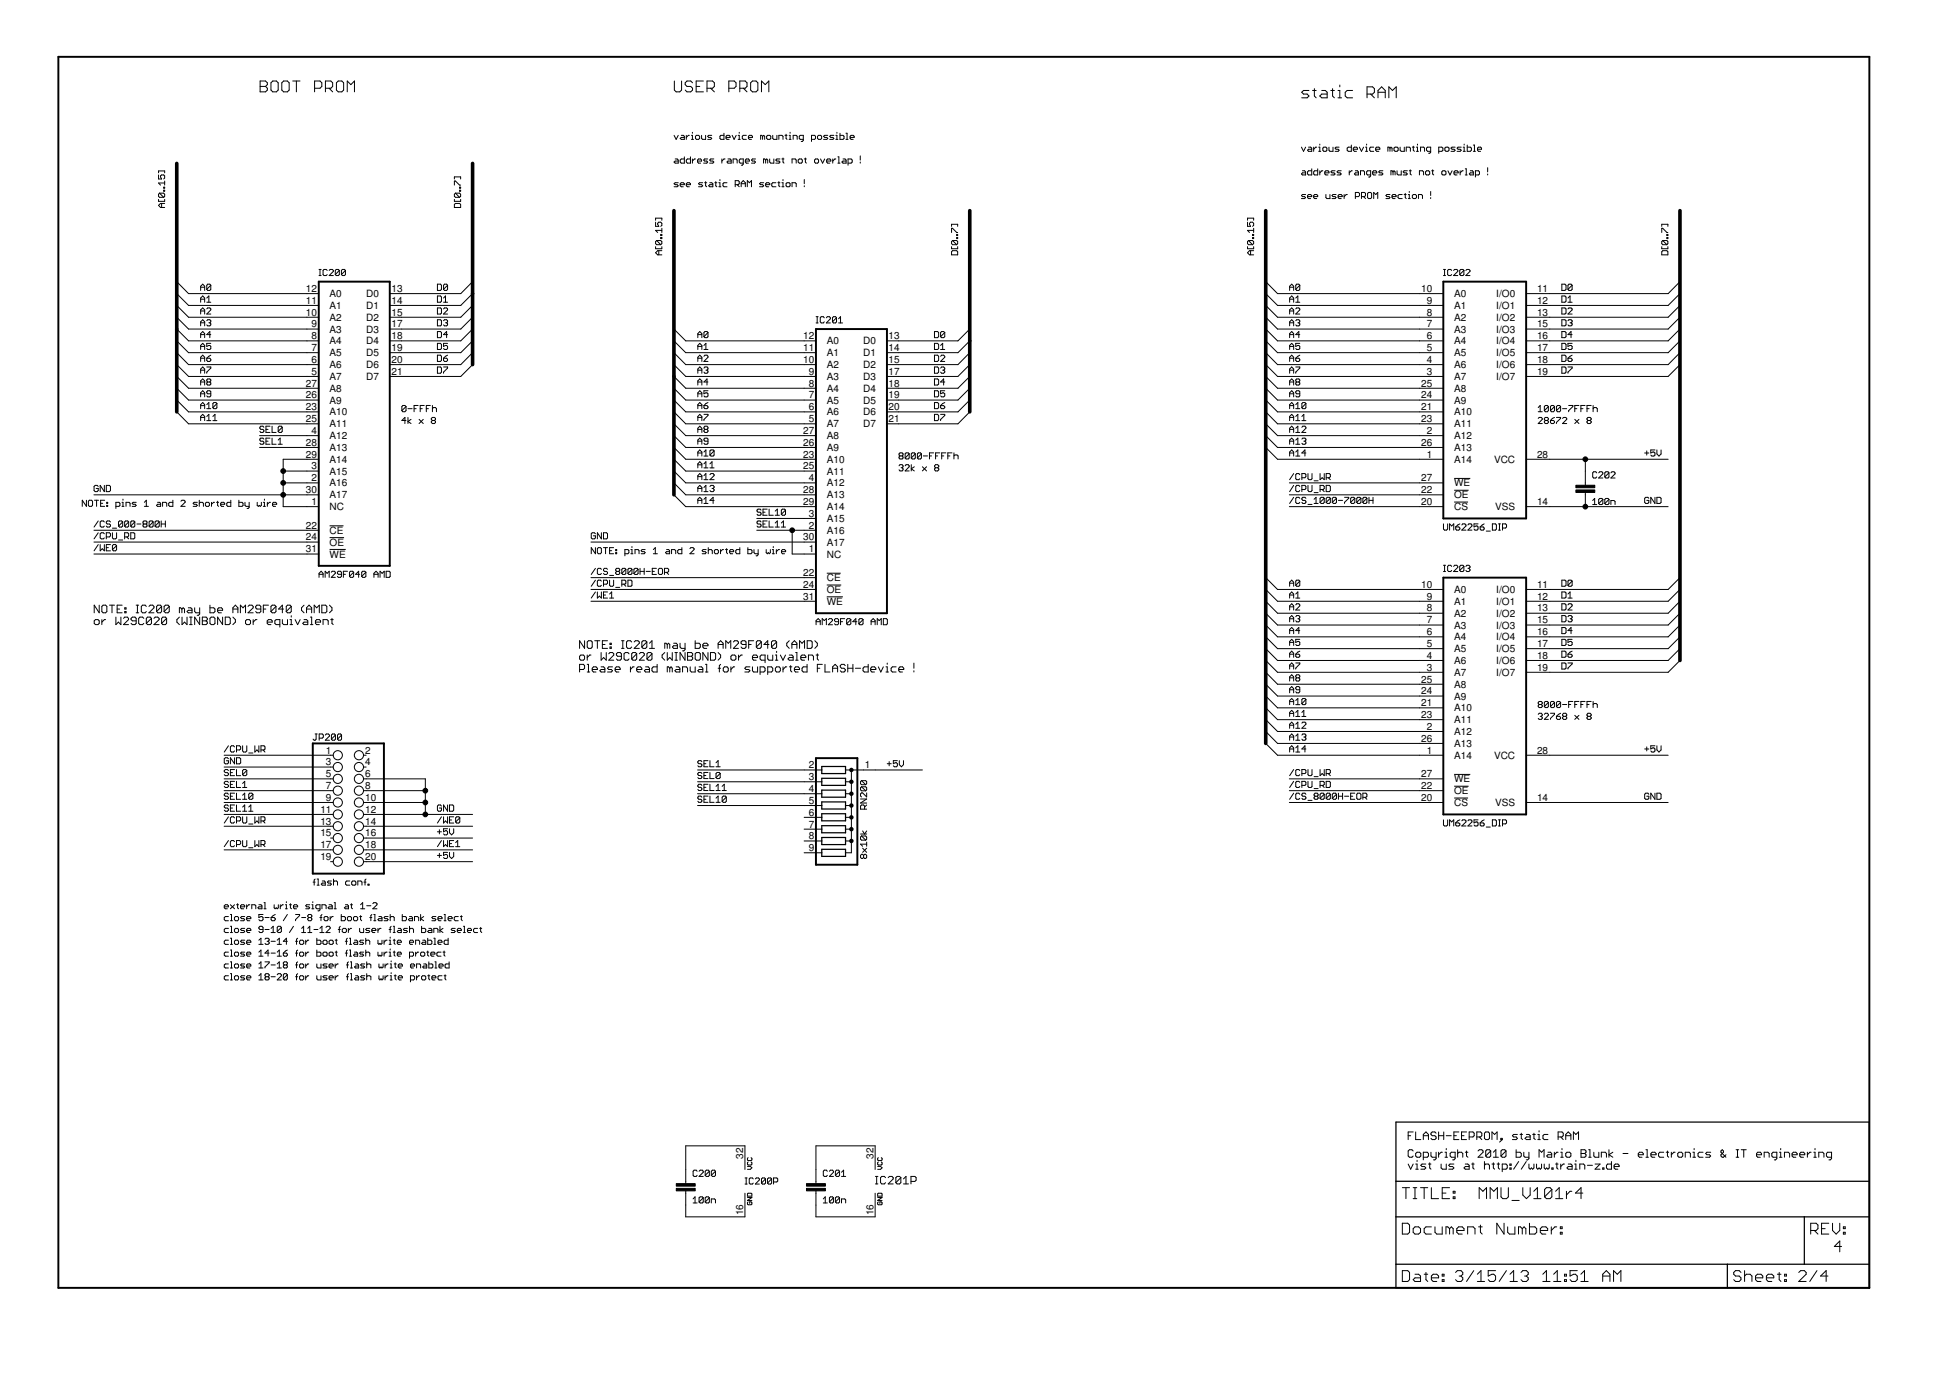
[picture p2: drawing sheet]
<svg xmlns="http://www.w3.org/2000/svg" width="297mm" height="210mm" viewBox="0 0 297 210" stroke-linecap="round" stroke-linejoin="round" font-family="sans-serif">
<defs><g id="words">
<g font-size="1.5">
<text x="46.6" y="46.3">11</text>
<text x="46.6" y="44.5">12</text>
<text x="50.2" y="47.1">A1</text>
<text x="50.2" y="45.3">A0</text>
<text x="55.8" y="45.3">D0</text>
<text x="55.8" y="47.1">D1</text>
<text x="59.6" y="44.5">13</text>
<text x="59.6" y="46.3">14</text>
<text x="216.5" y="44.5">10</text>
<text x="217.3" y="46.3">9</text>
<text x="221.5" y="45.3">A0</text>
<text x="221.5" y="47.1">A1</text>
<text x="227.9" y="45.3">I/O0</text>
<text x="227.9" y="47.1">I/O1</text>
<text x="234.1" y="44.5">11</text>
<text x="234.1" y="46.3">12</text>
<text x="46.6" y="48.1">10</text>
<text x="47.5" y="53.5">7</text>
<text x="47.5" y="51.7">8</text>
<text x="47.5" y="49.9">9</text>
<text x="50.2" y="52.5">A4</text>
<text x="50.2" y="50.7">A3</text>
<text x="50.2" y="48.9">A2</text>
<text x="55.8" y="48.9">D2</text>
<text x="55.8" y="50.7">D3</text>
<text x="55.8" y="52.5">D4</text>
<text x="59.6" y="48.1">15</text>
<text x="59.6" y="49.9">17</text>
<text x="59.6" y="51.7">18</text>
<text x="59.6" y="53.5">19</text>
<text x="122.3" y="53.5">11</text>
<text x="122.3" y="51.7">12</text>
<text x="125.9" y="52.5">A0</text>
<text x="131.5" y="52.5">D0</text>
<text x="135.4" y="51.7">13</text>
<text x="135.4" y="53.5">14</text>
<text x="217.3" y="48.1">8</text>
<text x="217.3" y="49.9">7</text>
<text x="217.3" y="51.7">6</text>
<text x="217.3" y="53.5">5</text>
<text x="221.5" y="48.9">A2</text>
<text x="221.5" y="50.7">A3</text>
<text x="221.5" y="52.5">A4</text>
<text x="227.9" y="48.9">I/O2</text>
<text x="227.9" y="50.7">I/O3</text>
<text x="227.9" y="52.5">I/O4</text>
<text x="234.1" y="48.1">13</text>
<text x="234.1" y="49.9">15</text>
<text x="234.1" y="51.7">16</text>
<text x="234.1" y="53.5">17</text>
<text x="46.6" y="58.9">27</text>
<text x="47.5" y="57.1">5</text>
<text x="47.5" y="55.3">6</text>
<text x="50.2" y="57.9">A7</text>
<text x="50.2" y="56.1">A6</text>
<text x="50.2" y="54.3">A5</text>
<text x="50.2" y="59.7">A8</text>
<text x="55.8" y="54.3">D5</text>
<text x="55.8" y="56.1">D6</text>
<text x="55.8" y="57.9">D7</text>
<text x="59.6" y="55.3">20</text>
<text x="59.6" y="57.1">21</text>
<text x="122.3" y="55.3">10</text>
<text x="123.2" y="58.9">8</text>
<text x="123.2" y="57.1">9</text>
<text x="125.9" y="59.7">A4</text>
<text x="125.9" y="57.9">A3</text>
<text x="125.9" y="56.1">A2</text>
<text x="125.9" y="54.3">A1</text>
<text x="131.5" y="54.3">D1</text>
<text x="131.5" y="56.1">D2</text>
<text x="131.5" y="57.9">D3</text>
<text x="131.5" y="59.7">D4</text>
<text x="135.4" y="55.3">15</text>
<text x="135.4" y="57.1">17</text>
<text x="135.4" y="58.9">18</text>
<text x="216.5" y="58.9">25</text>
<text x="217.3" y="55.3">4</text>
<text x="217.3" y="57.1">3</text>
<text x="221.5" y="54.3">A5</text>
<text x="221.5" y="56.1">A6</text>
<text x="221.5" y="57.9">A7</text>
<text x="221.5" y="59.7">A8</text>
<text x="227.9" y="54.3">I/O5</text>
<text x="227.9" y="56.1">I/O6</text>
<text x="227.9" y="57.9">I/O7</text>
<text x="234.1" y="55.3">18</text>
<text x="234.1" y="57.1">19</text>
<text x="46.6" y="62.5">23</text>
<text x="46.6" y="64.3">25</text>
<text x="46.6" y="60.7">26</text>
<text x="50.2" y="63.3">A10</text>
<text x="50.2" y="65.1">A11</text>
<text x="50.2" y="61.5">A9</text>
<text x="123.2" y="64.3">5</text>
<text x="123.2" y="62.5">6</text>
<text x="123.2" y="60.7">7</text>
<text x="125.9" y="65.1">A7</text>
<text x="125.9" y="63.3">A6</text>
<text x="125.9" y="61.5">A5</text>
<text x="131.5" y="61.5">D5</text>
<text x="131.5" y="63.3">D6</text>
<text x="131.5" y="65.1">D7</text>
<text x="135.4" y="60.7">19</text>
<text x="135.4" y="62.5">20</text>
<text x="135.4" y="64.3">21</text>
<text x="216.5" y="60.7">24</text>
<text x="216.5" y="62.5">21</text>
<text x="216.5" y="64.3">23</text>
<text x="221.5" y="61.5">A9</text>
<text x="221.5" y="63.3">A10</text>
<text x="221.5" y="65.1">A11</text>
<text x="46.6" y="67.9">28</text>
<text x="46.6" y="69.7">29</text>
<text x="47.5" y="66.1">4</text>
<text x="47.5" y="71.5">3</text>
<text x="50.2" y="66.9">A12</text>
<text x="50.2" y="68.7">A13</text>
<text x="50.2" y="70.5">A14</text>
<text x="122.3" y="69.7">23</text>
<text x="122.3" y="71.5">25</text>
<text x="122.3" y="67.9">26</text>
<text x="122.3" y="66.1">27</text>
<text x="125.9" y="70.5">A10</text>
<text x="125.9" y="68.7">A9</text>
<text x="125.9" y="66.9">A8</text>
<text x="216.5" y="67.9">26</text>
<text x="217.3" y="66.1">2</text>
<text x="217.3" y="69.7">1</text>
<text x="221.5" y="66.9">A12</text>
<text x="221.5" y="68.7">A13</text>
<text x="221.5" y="70.5">A14</text>
<text x="227.6" y="70.5">VCC</text>
<text x="234.1" y="69.7">28</text>
<text x="46.6" y="75.1">30</text>
<text x="47.5" y="73.3">2</text>
<text x="47.5" y="76.9">1</text>
<text x="50.2" y="72.3">A15</text>
<text x="50.2" y="74.1">A16</text>
<text x="50.2" y="75.9">A17</text>
<text x="50.2" y="77.7">NC</text>
<text x="122.3" y="75.1">28</text>
<text x="122.3" y="76.9">29</text>
<text x="123.2" y="73.3">4</text>
<text x="125.9" y="74.1">A12</text>
<text x="125.9" y="72.3">A11</text>
<text x="125.9" y="75.9">A13</text>
<text x="125.9" y="77.7">A14</text>
<text x="216.5" y="73.3">27</text>
<text x="216.5" y="75.1">22</text>
<text x="216.5" y="76.9">20</text>
<text x="221.5" y="74.1">WE</text>
<text x="221.5" y="75.9">OE</text>
<text x="221.5" y="77.7">CS</text>
<text x="227.8" y="77.7">VSS</text>
<text x="234.1" y="76.9">14</text>
<text x="46.6" y="80.5">22</text>
<text x="46.6" y="82.3">24</text>
<text x="50.2" y="81.3">CE</text>
<text x="50.2" y="83.1">OE</text>
<text x="122.3" y="82.3">30</text>
<text x="123.2" y="78.7">3</text>
<text x="123.2" y="80.5">2</text>
<text x="125.9" y="79.5">A15</text>
<text x="125.9" y="81.3">A16</text>
<text x="125.9" y="83.1">A17</text>
<text x="46.6" y="84.1">31</text>
<text x="50.2" y="84.9">WE</text>
<text x="122.3" y="87.7">22</text>
<text x="122.3" y="89.5">24</text>
<text x="123.2" y="84.1">1</text>
<text x="125.9" y="88.5">CE</text>
<text x="125.9" y="84.9">NC</text>
<text x="216.5" y="89.5">10</text>
<text x="234.1" y="89.5">11</text>
<text x="122.3" y="91.3">31</text>
<text x="125.9" y="92.1">WE</text>
<text x="125.9" y="90.3">OE</text>
<text x="217.3" y="91.3">9</text>
<text x="217.3" y="93.1">8</text>
<text x="217.3" y="94.9">7</text>
<text x="221.5" y="90.3">A0</text>
<text x="221.5" y="92.1">A1</text>
<text x="221.5" y="93.9">A2</text>
<text x="221.5" y="95.7">A3</text>
<text x="227.9" y="90.3">I/O0</text>
<text x="227.9" y="92.1">I/O1</text>
<text x="227.9" y="93.9">I/O2</text>
<text x="227.9" y="95.7">I/O3</text>
<text x="234.1" y="91.3">12</text>
<text x="234.1" y="93.1">13</text>
<text x="234.1" y="94.9">15</text>
<text x="217.3" y="96.8">6</text>
<text x="217.3" y="98.6">5</text>
<text x="217.3" y="100.4">4</text>
<text x="221.5" y="97.5">A4</text>
<text x="221.5" y="99.3">A5</text>
<text x="221.5" y="101.2">A6</text>
<text x="227.9" y="97.5">I/O4</text>
<text x="227.9" y="99.3">I/O5</text>
<text x="227.9" y="101.1">I/O6</text>
<text x="234.1" y="96.8">16</text>
<text x="234.1" y="98.6">17</text>
<text x="234.1" y="100.4">18</text>
<text x="216.5" y="104">25</text>
<text x="216.5" y="105.8">24</text>
<text x="216.5" y="107.6">21</text>
<text x="217.3" y="102.2">3</text>
<text x="221.5" y="103">A7</text>
<text x="221.5" y="104.8">A8</text>
<text x="221.5" y="106.6">A9</text>
<text x="227.9" y="103">I/O7</text>
<text x="234.1" y="102.2">19</text>
<text x="216.5" y="109.4">23</text>
<text x="216.5" y="113">26</text>
<text x="217.3" y="111.2">2</text>
<text x="221.5" y="108.4">A10</text>
<text x="221.5" y="110.2">A11</text>
<text x="221.5" y="112">A12</text>
<text x="221.5" y="113.8">A13</text>
<text x="49.7" y="114.8">1</text>
<text x="49.7" y="116.6">3</text>
<text x="49.7" y="118.4">5</text>
<text x="55.6" y="114.8">2</text>
<text x="55.6" y="116.6">4</text>
<text x="55.6" y="118.4">6</text>
<text x="123.2" y="117">2</text>
<text x="123.2" y="118.8">3</text>
<text x="131.8" y="117">1</text>
<text x="216.5" y="118.4">27</text>
<text x="217.3" y="114.8">1</text>
<text x="221.5" y="115.6">A14</text>
<text x="221.5" y="119.2">WE</text>
<text x="227.6" y="115.6">VCC</text>
<text x="234.1" y="114.8">28</text>
<text x="48.8" y="123.8">11</text>
<text x="48.8" y="125.6">13</text>
<text x="49.7" y="120.2">7</text>
<text x="49.7" y="122">9</text>
<text x="55.6" y="120.2">8</text>
<text x="55.6" y="122">10</text>
<text x="55.6" y="123.8">12</text>
<text x="55.6" y="125.6">14</text>
<text x="123.2" y="120.6">4</text>
<text x="123.2" y="122.4">5</text>
<text x="123.2" y="124.2">6</text>
<text x="216.5" y="120.2">22</text>
<text x="216.5" y="122">20</text>
<text x="221.5" y="121">OE</text>
<text x="221.5" y="122.8">CS</text>
<text x="227.8" y="122.8">VSS</text>
<text x="234.1" y="122">14</text>
<text x="48.8" y="127.4">15</text>
<text x="48.8" y="129.2">17</text>
<text x="48.8" y="131">19</text>
<text x="55.6" y="127.4">16</text>
<text x="55.6" y="129.2">18</text>
<text x="55.6" y="131">20</text>
<text x="123.2" y="126.1">7</text>
<text x="123.2" y="127.9">8</text>
<text x="123.2" y="129.7">9</text>
<text x="113.2" y="176.5" transform="rotate(-90 113.2 176.5)">32</text>
<text x="133" y="176.5" transform="rotate(-90 133 176.5)">32</text>
<text x="113.2" y="185.1" transform="rotate(-90 113.2 185.1)">16</text>
<text x="133" y="185.1" transform="rotate(-90 133 185.1)">16</text>
</g>
</g></defs>
<g fill="none" stroke="#000" stroke-width=".15">
<path d="M39.6 12.3h.8l.3 .3v.3l-.3 .3 .3 .2v.3l-.3 .3h-.8zM39.6 13.2h.8M41.3 12.6l.3-.3h.5l.3 .3v1.1l-.3 .3h-.5l-.3-.3zM43.2 12.3h.6l.2 .3v1.1l-.2 .3h-.6l-.3-.3v-1.1zM44.6 12.3h1.1M45.1 12.3v1.7M47.9 13.4h.8l.3-.2v-.6l-.3-.3h-.8v1.7M49.6 13.4h.8l.3-.2v-.6l-.3-.3h-.8v1.7M50.1 13.4l.6 .6M51.5 12.3h.6l.2 .3v1.1l-.2 .3h-.6l-.3-.3v-1.1zM52.9 14v-1.7l.5 .6 .6-.6v1.7M102.7 12.3v1.4l.3 .3h.5l.3-.3v-1.4"/>
<path d="M105.5 12.6l-.3-.3h-.6l-.2 .3v.3l.2 .3h.6l.3 .2v.3l-.3 .3h-.6l-.2-.3M106 13.2h.6M107.1 12.3h-1.1v1.7h1.1M107.7 13.4h.8l.3-.2v-.6l-.3-.3h-.8v1.7M108.2 13.4l.6 .6M111 13.4h.8l.3-.2v-.6l-.3-.3h-.8v1.7M112.7 13.4h.8l.3-.2v-.6l-.3-.3h-.8v1.7M113.2 13.4l.6 .6M114.6 12.3h.6l.2 .3v1.1l-.2 .3h-.6l-.3-.3v-1.1zM116 14v-1.7l.6 .6 .5-.6v1.7M199.4 13.8h-.8l-.3 .3 .3 .2h.5l.3 .3-.3 .3h-.8M199.9 13.8h.6"/>
<path d="M200.2 13.5v1.1l.3 .3M201.3 13.8h.6l.3 .3v.8h-.9l-.3-.3 .3-.3h.9M202.7 13.8h.6M203 13.5v1.1l.3 .3M203.8 14.9h.6M203.8 13.8h.3v1.1M204.1 13v.2M206 13.8h-.8l-.3 .3v.5l.3 .3h.8M208.2 14.3h.9l.3-.2v-.6l-.3-.3h-.9v1.7M208.8 14.3l.6 .6M209.9 14.9v-1.1l.6-.6 .5 .6v1.1M209.9 14.1h1.1"/>
<path d="M211.6 14.9v-1.7l.5 .6 .6-.6v1.7M24.2 26.3v-.3h.9v.3M24.2 26.6v.7h.4l-.2-.4 .2-.3h.3l.2 .2v.3l-.2 .2M24.2 30.4v.3h.9v-.3M24.3 29.4h.6l.2 .2v.3l-.2 .2M24.3 29.4l-.1 .2v.3l.1 .2h.6M24.3 29.4l.6 .7M24.6 31v.6M24.9 28.5h.2v.2h-.2zM24.9 29h.2v.1h-.2zM25.1 31h-.7l-.2 .3 .2 .3h.7M25.1 27.6v.6"/>
<path d="M25.1 27.9h-.9l.2 .3M69.2 31.1l.2-.1h.6l.2 .1v.5h-1zM69.2 30.4v.3h1v-.3M69.2 27.3v-.4h1v.4M69.2 28.2v-.6h.2l.6 .6h.2M69.4 29.4h.6l.2 .2v.3l-.2 .2M69.4 29.4l-.2 .2v.3l.2 .2h.6M69.4 29.4l.6 .7M70 29h.2v.1h-.2zM70 28.5h.2v.2h-.2zM99.9 33.5v-.3h.9v.3M99.9 33.8v.7h.5l-.2-.3 .2-.4h.2l.2 .2v.3l-.2 .2"/>
<path d="M99.9 37.6v.3h.9v-.3M100 36.6h.6l.2 .2v.3l-.2 .2M100 36.6l-.1 .2v.3l.1 .2h.6M100 36.6l.6 .7M100.4 38.2v.6M100.6 35.7h.2v.2h-.2zM100.6 36.2h.2v.1h-.2zM100.8 38.2h-.6l-.3 .3 .3 .3h.6M100.8 34.8v.6M100.8 35.1h-.9l.3 .3M102.7 20.6l.3 .6 .3-.6M102.8 24.2h.3l.2 .2v.4h-.5l-.1-.1 .1-.2h.5"/>
<path d="M103.3 27.8h-.5l-.1 .2 .6 .3-.2 .1h-.4M103.6 28.1h.6l-.1-.3h-.3l-.2 .2v.3l.2 .1h.3M103.8 20.6h.3l.1 .2v.4h-.4l-.2-.1 .2-.2h.4M104.2 23.9v.9h-.4l-.2-.1v-.3l.2-.2h.4M104.5 20.6v.6M104.5 28.1h.7l-.2-.3h-.3l-.2 .2v.3l.2 .1h.3M105 20.6h-.1l-.4 .3M105.2 23.9v.9h-.5l-.2-.1v-.3l.2-.2h.5M105.3 20.6h.2v.6M105.3 21.2h.3M105.5 20.2v.1M105.5 24.2v.6"/>
<path d="M105.9 24.2h-.1l-.3 .3M106.1 20.6h.3l.2 .2v.3l-.2 .1h-.3l-.2-.1v-.3zM106.3 24.5h.6l-.2-.3h-.3l-.1 .2v.3l.1 .1h.3M106.9 20.6v.5l.1 .1h.5v-.6M107 27.8h-.4l-.2 .2 .2 .1h.3l.1 .2-.1 .1h-.5M107.3 27.8h.4M107.5 27.7v.6l.2 .1M107.8 24.2h-.5l-.1 .2 .1 .1h.4l.1 .2-.1 .1h-.5M108.1 27.8h.3l.2 .2v.4h-.5l-.2-.1 .2-.2h.5M108.4 20.6h-.5l-.1 .2 .1 .1h.4l.1 .2-.1 .1h-.5M108.7 24.2h-.4l-.2 .2 .2 .1h.3l.1 .2-.1 .1h-.5M108.9 27.8h.3"/>
<path d="M109 27.7v.6l.2 .1M109.5 27.8h.2v.6M109.5 28.4h.3M109.7 27.3v.2M110 24.2v.6M110.3 20.3v.9h-.5l-.1-.1v-.3l.1-.2h.5M110.4 24.2h-.1l-.3 .3M110.6 20.9h.6l-.1-.3h-.4l-.1 .2v.3l.1 .1h.4M110.7 27.8h-.4l-.2 .2v.3l.2 .1h.4M110.9 24.2h.3l.2 .2v.4h-.5l-.2-.1 .2-.2h.5M111.5 20.6l.3 .6 .3-.6M111.7 24.8v-.6h.4l.2 .2v.4"/>
<path d="M112 28.1h.5l.1-.1v-.3l-.1-.2h-.5v.9M112.3 28.1l.3 .3M112.4 20.6h.2v.6M112.4 21.2h.4M112.6 20.2v.1M112.9 28.4v-.6l.3-.3 .3 .3v.6M112.9 28h.6M113.2 24.8h-.4l-.2-.1v-.3l.2-.2h.4v.8l-.3 .2M113.5 24.5h.7l-.2-.3h-.3l-.2 .2v.3l.2 .1h.3M113.7 20.6h-.5l-.1 .2v.3l.1 .1h.5M113.8 28.4v-.9l.4 .3 .3-.3v.9M114 20.9h.6l-.1-.3h-.3l-.2 .2v.3l.2 .1h.3"/>
<path d="M115.1 24.2h-.5l-.1 .2 .1 .1h.3l.2 .2-.2 .1h-.4M116.2 20.8l-.3-.2v.6M116.2 20.8v.4M116.2 20.8l.1-.2 .2 .2v.4M116.3 27.8h-.4l-.2 .2 .6 .3-.1 .1h-.5M116.6 24.4l.2-.2 .1 .2v.4M116.6 24.4l-.1-.2h-.2v.6M116.6 24.4v.4M116.6 28.1h.7l-.2-.3h-.3l-.2 .2v.3l.2 .1h.3M116.8 20.8l.1-.2h.4l.1 .2v.3l-.1 .1h-.4l-.1-.1zM117.2 24.2v.5l.2 .1h.5v-.6M117.7 20.6v.5l.2 .1h.4v-.6"/>
<path d="M118.2 27.8h-.5l-.1 .2v.3l.1 .1h.5M118.5 27.8h.3M118.6 21.2v-.6h.5l.2 .2v.4M118.6 27.7v.6l.2 .1M118.8 24.2h-.5l-.1 .2 .1 .1h.4l.1 .2-.1 .1h-.5M119.1 27.8h.2v.6M119.1 24.2h.3M119.1 28.4h.3M119.3 24.1v.6l.1 .1M119.3 27.3v.2M119.6 20.6h.3M119.7 20.4v.7l.2 .1"/>
<path d="M119.9 27.8h.3l.2 .2v.3l-.2 .1h-.3l-.2-.1v-.3zM120.2 20.6h.2v.6M120.2 21.2h.3M120.4 20.2v.1M120.6 24.8v-.6h.5l.2 .2v.4M120.6 28.4v-.6h.5l.2 .2v.4M120.8 21.2v-.6h.5l.1 .2v.4M121.8 24.2h.3l.1 .2v.3l-.1 .1h-.3l-.2-.1v-.3zM122.4 21.2h-.5l-.1-.1v-.3l.1-.2h.5v.8l-.4 .1M122.5 24.2h.3M122.5 27.3v.7M122.5 28.3v.1"/>
<path d="M122.7 24.1v.6l.1 .1M123.6 21.2h.5l.1-.1v-.3l-.1-.2h-.5v.9M124.2 24.2h.3l.2 .2v.3l-.2 .1h-.3l-.1-.1v-.3zM124.5 20.8l.2-.2h.3l.2 .2v.3l-.2 .1h-.3l-.2-.1zM125 24.2l.3 .6 .3-.6M125.9 24.5h.7l-.2-.3h-.3l-.2 .2v.3l.2 .1h.3M126.1 20.6h-.5l-.1 .2 .1 .1h.3l.2 .2-.2 .1h-.4M126.9 24.2v.6M127 20.6h-.4l-.2 .2 .2 .1h.3l.1 .2-.1 .1h-.5M127.3 20.6h.2v.6M127.3 21.2h.3M127.3 24.2h-.1l-.3 .3"/>
<path d="M127.5 20.2v.1M127.6 24.8h.4M127.6 23.9h.2v.9M128 20.3v.9h.4l.2-.1v-.3l-.2-.2h-.4M128.4 24.2h.3l.2 .2v.4h-.5l-.2-.1 .2-.2h.5M128.9 21.2h.3M128.9 20.3h.1v.9M129.2 24.8h.4l.2-.1v-.3l-.2-.2h-.4v1M129.5 20.9h.6l-.1-.3h-.4l-.1 .2v.3l.1 .1h.4M131 23.7v.7M131 24.7v.1M144.9 37.6v.3h1v-.3"/>
<path d="M144.9 34.5v-.3h1v.3M144.9 35.4v-.6h.2l.6 .6h.2M145.1 38.2h.6l.2 .2v.4h-1v-.4zM145.1 36.6l-.2 .2v.3l.2 .2h.6M145.1 36.6h.6l.2 .2v.3l-.2 .2M145.1 36.6l.6 .7M145.7 36.2h.2v.1h-.2zM145.7 35.7h.2v.2h-.2zM190 37.6v.3h1v-.3M190 33.8v.7h.5l-.2-.3 .2-.4h.3l.2 .2v.3l-.2 .2M190 33.5v-.3h1v.3M190.2 36.6l-.2 .2v.3l.2 .2h.6"/>
<path d="M190.2 36.6h.6l.2 .2v.3l-.2 .2M190.2 36.6l.6 .7M190.5 38.2v.6M190.8 36.2h.2v.1h-.2zM190.8 35.7h.2v.2h-.2zM191 38.2h-.7l-.3 .3 .3 .3h.7M191 35.1h-1l.3 .3M191 34.8v.6M198.2 22.4l.4 .7 .3-.7M198.4 26h.3l.2 .2v.4h-.5l-.2-.1 .2-.2h.5M198.9 29.6h-.5l-.2 .2 .2 .2h.3l.2 .1-.2 .1h-.5M199.2 30h.6v-.2l-.2-.2h-.3l-.1 .2v.3l.1 .1h.3"/>
<path d="M199.3 22.4h.3l.2 .2v.5h-.5l-.1-.2 .1-.2h.5M199.8 25.7v.9h-.5l-.1-.1v-.3l.1-.2h.5M200.1 22.4v.7M200.1 30h.6l-.1-.4h-.3l-.2 .2v.3l.2 .1h.3M200.6 22.4h-.2l-.3 .3M200.7 25.7v.9h-.4l-.2-.1v-.3l.2-.2h.4M200.9 22.4h.1v.7M200.9 23.1h.3M201 21.9v.2M201 26v.6M201.5 22.6l.2-.2h.3l.1 .2v.3l-.1 .2h-.3l-.2-.2zM201.5 26h-.1l-.4 .3"/>
<path d="M201.8 26.3h.6l-.1-.3h-.3l-.2 .2v.3l.2 .1h.3M202 29.6v.5l.1 .1h.5v-.6M202.4 22.4v.5l.2 .2h.5v-.7M203.4 26h-.5l-.2 .2 .7 .3-.2 .1h-.5M203.5 29.6h-.4l-.2 .2 .2 .2h.3l.1 .1-.1 .1h-.5M203.8 30h.6l-.1-.4h-.3l-.2 .2v.3l.2 .1h.3M204 22.4h-.5l-.1 .2 .1 .1h.3l.2 .2-.2 .2h-.4M204.3 26h-.5l-.1 .2 .6 .3-.2 .1h-.4M204.7 29.6v.6M205.2 29.6h-.1l-.4 .4M205.5 26v.6M205.8 22.1v1h-.4l-.2-.2v-.3l.2-.2h.4"/>
<path d="M206 26h-.2l-.3 .3M206.1 22.7h.7l-.2-.3h-.3l-.2 .2v.3l.2 .2h.3M206.5 26h.3l.1 .2v.4h-.4l-.2-.1 .2-.2h.4M206.5 30h.4l.2-.2v-.3l-.2-.2h-.4v.9M207.1 22.4l.3 .7 .3-.7M207.2 26.6v-.6h.5l.2 .2v.4M207.4 30h.5l.1-.2v-.3l-.1-.2h-.5v.9M207.7 30l.3 .2M208 22.4h.2v.7M208 23.1h.3M208.2 21.9v.2M208.3 29.5l.2-.2h.3l.1 .2v.6l-.1 .1h-.3l-.2-.1z"/>
<path d="M208.8 26.6h-.5l-.1-.1v-.3l.1-.2h.5v.8l-.2 .2h-.1M209.1 26.3h.6l-.1-.3h-.3l-.2 .2v.3l.2 .1h.3M209.3 22.4h-.5l-.2 .2v.3l.2 .2h.5M209.3 30.2v-.9l.3 .3 .3-.3v.9M209.5 22.7h.7l-.2-.3h-.3l-.2 .2v.3l.2 .2h.3M210.7 26h-.5l-.2 .2 .2 .1h.3l.2 .2-.2 .1h-.5M211.7 29.6h-.4l-.2 .2 .2 .2h.3l.1 .1-.1 .1h-.5M211.7 22.6l-.3-.2v.7M211.7 22.6v.5M211.7 22.6l.2-.2 .1 .2v.5M212 30h.7l-.2-.4h-.3l-.2 .2v.3l.2 .1h.3M212.2 26.2l-.2-.2h-.1v.6"/>
<path d="M212.2 26.2v.4M212.2 26.2l.1-.2 .2 .2v.4M212.3 22.6l.2-.2h.3l.2 .2v.3l-.2 .2h-.3l-.2-.2zM212.8 26v.5l.2 .1h.4v-.6M213.3 22.4v.5l.1 .2h.5v-.7M213.6 29.6h-.5l-.1 .2v.3l.1 .1h.5M213.9 29.6h.3M214.1 29.5v.6l.1 .1M214.2 23.1v-.7h.5l.1 .2v.5M214.4 26h-.5l-.2 .2 .7 .3-.2 .1h-.5M214.5 30.2h.3M214.5 29.6h.2v.6"/>
<path d="M214.7 26h.3M214.7 29.2v.1M214.8 25.9v.6l.2 .1M215.1 22.4h.4M215.1 29.8l.2-.2h.3l.2 .2v.3l-.2 .1h-.3l-.2-.1zM215.3 22.3v.6l.2 .2M215.8 22.4h.1v.7M215.8 23.1h.3M215.9 21.9v.2M216.1 30.2v-.6h.4l.2 .2v.4M216.2 26.6v-.6h.5l.2 .2v.4M216.4 23.1v-.7h.5l.1 .2v.5"/>
<path d="M217.1 26.2l.2-.2h.3l.2 .2v.3l-.2 .1h-.3l-.2-.1zM217.9 23.1h-.4l-.2-.2v-.3l.2-.2h.4v.8l-.3 .1M217.9 29.2v.6M217.9 30.1v.1M218.1 26h.3M218.2 25.9v.6l.2 .1M219.2 23.1h.4l.2-.2v-.3l-.2-.2h-.4v.9M219.6 26.2l.2-.2h.3l.2 .2v.3l-.2 .1h-.3l-.2-.1zM220.1 22.6l.2-.2h.3l.1 .2v.3l-.1 .2h-.3l-.2-.2zM220.6 26l.3 .6 .3-.6M221.5 26.3h.6l-.1-.3h-.3l-.2 .2v.3l.2 .1h.3M221.7 22.4h-.5l-.2 .2 .7 .3-.2 .2h-.5"/>
<path d="M222.4 26v.6M222.6 22.4h-.5l-.1 .2 .1 .1h.3l.2 .2-.2 .2h-.4M222.9 22.4h.1v.7M222.9 23.1h.3M222.9 26h-.2l-.3 .3M223 21.9v.2M223.2 26.6h.3M223.2 25.7h.2v.9M223.5 22.1v1h.5l.1-.2v-.3l-.1-.2h-.5M224 26h.3l.1 .2v.4h-.4l-.2-.1 .2-.2h.4M224.4 23.1h.3M224.4 22.1h.2v1"/>
<path d="M224.7 26.6h.5l.2-.1v-.3l-.2-.2h-.5v1M225.1 22.7h.6l-.2-.3h-.3l-.1 .2v.3l.1 .2h.3M226.6 25.5v.7M226.6 26.5v.1M253.1 37.6v.3h1v-.3M253.1 35.4v-.6h.2l.6 .6h.2M253.1 34.5v-.3h1v.3M253.3 38.2h.6l.2 .2v.4h-1v-.4zM253.3 36.6l-.2 .2v.3l.2 .2h.6M253.3 36.6h.6l.2 .2v.3l-.2 .2M253.3 36.6l.6 .7M253.9 36.2h.2v.1h-.2z"/>
<path d="M253.9 35.7h.2v.2h-.2zM26.9 55.5l1.8 1.8h19.9M26.9 53.7l1.8 1.8h19.9M26.9 51.9l1.8 1.8h19.9M26.9 50.1l1.8 1.8h19.9M26.9 48.3l1.8 1.8h19.9M26.9 46.5l1.8 1.8h19.9M26.9 44.7l1.8 1.8h19.9M26.9 42.9l1.8 1.8h19.9M26.9 59.1l1.8 1.8h19.9M26.9 57.3l1.8 1.8h19.9M30.6 44.2v-.6l.3-.3 .3 .3v.6"/>
<path d="M30.6 46v-.6l.3-.3 .3 .3v.6M30.6 47.8v-.6l.3-.3 .3 .3v.6M30.6 49.6v-.6l.3-.3 .3 .3v.6M30.6 51.4v-.6l.3-.3 .3 .3v.6M30.6 53.2v-.6l.3-.3 .3 .3v.6M30.6 55.1v-.7l.3-.3 .3 .3v.7M30.6 56.9v-.7l.3-.3 .3 .3v.7M30.6 58.7v-.7l.3-.3 .3 .3v.7M30.6 43.8h.6M30.6 51h.6M30.6 45.6h.6M30.6 52.8h.6"/>
<path d="M30.6 47.4h.6M30.6 54.6h.6M30.6 49.2h.6M30.6 56.4h.6M30.6 58.2h.6M30.6 60h.6M31.5 54.6h.5l.1 .3-.1 .2h-.4l-.1-.2zM31.5 55.9h.6v.2l-.6 .6v.2M31.5 47.1l.1-.2h.4l.1 .2v.1l-.6 .6h.6M31.5 48.9l.1-.2h.4l.1 .2-.1 .3M31.5 45.4l.3-.3v.9M31.5 46h.6"/>
<path d="M31.6 58.2l-.1-.2 .1-.3h.4l.1 .2-.1 .3M31.6 58.2l-.1 .1 .1 .4h.4l.1-.2-.1-.3M31.6 58.2h.4M31.8 49.2h.2M32 49.2l.1 .1-.1 .3h-.4l-.1-.1M32.1 43.5l-.1-.2h-.4l-.1 .2v.6M32.1 52.3h-.6v.5l.3-.2 .3 .2v.3l-.1 .1h-.4l-.1-.1M32.1 60h-.5l-.1-.2 .1-.3h.4l.1 .2v.6l-.1 .2h-.4l-.1-.2M32.1 43.5v.6l-.1 .1h-.4l-.1-.1M32.1 43.5l-.6 .6M32.1 51h-.6l.5-.5v.9M32.1 54.1l-.6 .5"/>
<path d="M48.6 42h.3M48.6 41h.3M48.7 41v1M49.8 41.2l-.1-.2h-.3l-.2 .2v.6l.2 .2h.3l.1-.2M50.1 41.2l.2-.2h.3l.2 .2v.1l-.7 .7h.7M51.7 41.2l-.2-.2h-.3l-.1 .2v.6M51.7 41.2v.6l-.2 .2h-.3l-.1-.2M51.7 41.2l-.6 .6M52.6 41.2l-.1-.2h-.3l-.2 .2v.6M52.6 41.2v.6l-.1 .2h-.3l-.2-.2M52.6 41.2l-.6 .6M66.6 43.3h.5l.1 .2v.6l-.1 .1h-.5z"/>
<path d="M66.6 50.5h.5l.1 .2v.6l-.1 .1h-.5zM66.6 45.1h.5l.1 .2v.6l-.1 .1h-.5zM66.6 52.3h.5l.1 .2v.6l-.1 .1h-.5zM66.6 46.9h.5l.1 .2v.6l-.1 .1h-.5zM66.6 54.1h.5l.1 .2v.6l-.1 .2h-.5zM66.6 48.7h.5l.1 .2v.6l-.1 .1h-.5zM66.6 55.9h.5l.1 .2v.6l-.1 .2h-.5zM67.6 46h.6M67.6 47.1l.1-.2h.3l.2 .2v.1l-.6 .6h.6M67.6 54.6h.4l.2 .3-.2 .2h-.3l-.1-.2zM67.6 48.9l.1-.2h.3l.2 .2-.2 .3M67.6 55.9h.6v.2l-.6 .6v.2"/>
<path d="M67.6 45.4l.3-.3v.9M67.9 49.2h.1M68 49.2l.2 .1-.2 .3h-.3l-.1-.1M68.2 43.5l-.2-.2h-.3l-.1 .2v.6M68.2 43.5v.6l-.2 .1h-.3l-.1-.1M68.2 51h-.6l.4-.5v.9M68.2 52.3h-.6v.5l.3-.2 .3 .2v.3l-.2 .1h-.3l-.1-.1M68.2 43.5l-.6 .6M68.2 54.1l-.6 .5M72 46.5l-1.8 1.8h-10.8M72 48.3l-1.8 1.8h-10.8M72 55.5l-1.8 1.8h-10.8"/>
<path d="M72 53.7l-1.8 1.8h-10.8M72 51.9l-1.8 1.8h-10.8M72 50.1l-1.8 1.8h-10.8M72 44.7l-1.8 1.8h-10.8M72 42.9l-1.8 1.8h-10.8M102.7 50.1l1.8 1.8h19.8M102.7 51.9l1.8 1.8h19.8M102.7 55.5l1.8 1.8h19.8M102.7 53.7l1.8 1.8h19.8M102.7 59.1l1.8 1.8h19.8M102.7 57.3l1.8 1.8h19.8M106.3 51.4v-.6l.3-.3 .3 .3v.6"/>
<path d="M106.3 53.2v-.6l.3-.3 .3 .3v.6M106.3 55.1v-.7l.3-.3 .3 .3v.7M106.3 56.9v-.7l.3-.3 .3 .3v.7M106.3 58.7v-.7l.3-.3 .3 .3v.7M106.3 51h.6M106.3 52.8h.6M106.3 54.6h.6M106.3 56.4h.6M106.3 58.2h.6M106.3 60h.6M107.2 54.3l.2-.2h.3l.1 .2v.1l-.6 .7h.6M107.2 56.1l.2-.2h.3l.1 .2-.1 .3"/>
<path d="M107.2 52.6l.3-.3v.9M107.2 53.2h.6M107.5 56.4h.2M107.7 56.4l.1 .1-.1 .4h-.3l-.2-.2M107.8 50.7l-.1-.2h-.3l-.2 .2v.6M107.8 59.5h-.6v.5l.5-.2 .1 .2v.3l-.1 .2h-.3l-.2-.2M107.8 50.7v.6l-.1 .1h-.3l-.2-.1M107.8 50.7l-.6 .6M107.8 58.2h-.6l.5-.5v1M124.3 49.2h.3M124.3 48.2h.3M124.5 48.2v1"/>
<path d="M125.6 48.4l-.2-.2h-.3l-.2 .2v.6l.2 .2h.3l.2-.2M125.9 48.4l.1-.2h.3l.2 .2v.2l-.6 .6h.6M127.4 48.4l-.1-.2h-.3l-.2 .2v.6M127.4 48.4v.6l-.1 .2h-.3l-.2-.2M127.4 48.4l-.6 .6M127.7 48.6l.3-.4v1M127.7 49.2h.7M142.3 50.5h.5l.2 .2v.6l-.2 .1h-.5zM142.3 52.3h.5l.2 .2v.6l-.2 .1h-.5zM142.3 54.1h.5l.2 .2v.6l-.2 .2h-.5zM142.3 55.9h.5l.2 .2v.6l-.2 .2h-.5zM142.3 59.5h.5l.2 .2v.6l-.2 .2h-.5z"/>
<path d="M142.3 57.7h.5l.2 .2v.6l-.2 .2h-.5zM143.3 53.2h.6M143.3 54.3l.1-.2h.3l.2 .2v.1l-.6 .7h.6M143.3 56.1l.1-.2h.3l.2 .2-.2 .3M143.3 52.6l.3-.3v.9M143.6 56.4h.1M143.7 56.4l.2 .1-.2 .4h-.3l-.1-.2M143.9 50.7l-.2-.2h-.3l-.1 .2v.6M143.9 50.7v.6l-.2 .1h-.3l-.1-.1M143.9 58.2h-.6l.4-.5v1M143.9 59.5h-.6v.5l.3-.2 .3 .2v.3l-.2 .2h-.3l-.1-.2M143.9 50.7l-.6 .6"/>
<path d="M147.7 50.1l-1.8 1.8h-10.8M147.7 57.3l-1.8 1.8h-10.8M147.7 55.5l-1.8 1.8h-10.8M147.7 53.7l-1.8 1.8h-10.8M147.7 51.9l-1.8 1.8h-10.8M147.7 59.1l-1.8 1.8h-10.8M192.8 46.5l1.8 1.8h25.3M192.8 55.5l1.8 1.8h25.3M192.8 53.7l1.8 1.8h25.3M192.8 51.9l1.8 1.8h25.3M192.8 50.1l1.8 1.8h25.3M192.8 48.3l1.8 1.8h25.3"/>
<path d="M192.8 44.7l1.8 1.8h25.3M192.8 42.9l1.8 1.8h25.3M192.8 59.1l1.8 1.8h25.3M192.8 57.3l1.8 1.8h25.3M196.4 43.8h.7M196.4 51h.7M196.4 44.2v-.6l.4-.3 .3 .3v.6M196.4 46v-.6l.4-.3 .3 .3v.6M196.4 47.8v-.6l.4-.3 .3 .3v.6M196.4 49.6v-.6l.4-.3 .3 .3v.6M196.4 51.4v-.6l.4-.3 .3 .3v.6M196.4 53.2v-.6l.4-.3 .3 .3v.6"/>
<path d="M196.4 55.1v-.7l.4-.3 .3 .3v.7M196.4 56.9v-.7l.4-.3 .3 .3v.7M196.4 58.7v-.7l.4-.3 .3 .3v.7M196.4 45.6h.7M196.4 52.8h.7M196.4 47.4h.7M196.4 54.6h.7M196.4 49.2h.7M196.4 56.4h.7M196.4 58.2h.7M196.4 60h.7M197.4 54.6h.4l.2 .3-.2 .2h-.3l-.1-.2z"/>
<path d="M197.4 55.9h.6v.2l-.6 .6v.2M197.4 47.1l.1-.2h.3l.2 .2v.1l-.6 .6h.6M197.4 48.9l.1-.2h.3l.2 .2-.2 .3M197.4 46h.6M197.4 45.4l.3-.3v.9M197.5 58.2l-.1-.2 .1-.3h.3l.2 .2-.2 .3M197.5 58.2l-.1 .1 .1 .4h.3l.2-.2-.2-.3M197.5 58.2h.3M197.7 49.2h.1M197.8 49.2l.2 .1-.2 .3h-.3l-.1-.1M198 60h-.5l-.1-.2 .1-.3h.3l.2 .2v.6l-.2 .2h-.3l-.1-.2M198 43.5l-.2-.2h-.3l-.1 .2v.6"/>
<path d="M198 43.5v.6l-.2 .1h-.3l-.1-.1M198 51h-.6l.4-.5v.9M198 52.3h-.6v.5l.3-.2 .3 .2v.3l-.2 .1h-.3l-.1-.1M198 43.5l-.6 .6M198 54.1l-.6 .5M219.9 42h.3M219.9 41h.3M220 41v1M221.1 41.2l-.1-.2h-.3l-.2 .2v.6l.2 .2h.3l.1-.2M221.4 41.2l.2-.2h.3l.2 .2v.1l-.7 .7h.7M223 41.2l-.2-.2h-.3l-.1 .2v.6M223 41.2v.6l-.2 .2h-.3l-.1-.2"/>
<path d="M223 41.2l-.6 .6M223.3 41.2l.2-.2h.3l.1 .2v.1l-.6 .7h.6M237.9 43.3h.5l.1 .2v.6l-.1 .1h-.5zM237.9 50.5h.5l.1 .2v.6l-.1 .1h-.5zM237.9 45.1h.5l.1 .2v.6l-.1 .1h-.5zM237.9 52.3h.5l.1 .2v.6l-.1 .1h-.5zM237.9 46.9h.5l.1 .2v.6l-.1 .1h-.5zM237.9 54.1h.5l.1 .2v.6l-.1 .2h-.5zM237.9 48.7h.5l.1 .2v.6l-.1 .1h-.5zM237.9 55.9h.5l.1 .2v.6l-.1 .2h-.5zM238.8 47.1l.2-.2h.3l.2 .2v.1l-.7 .6h.7M238.8 46h.7"/>
<path d="M238.8 54.6h.5l.2 .3-.2 .2h-.3l-.2-.2zM238.8 48.9l.2-.2h.3l.2 .2v.1l-.2 .2M238.8 55.9h.7v.2l-.7 .6v.2M238.8 45.4l.4-.3v.9M239.2 49.2h.1M239.3 49.2l.2 .1v.2l-.2 .1h-.3l-.2-.1M239.5 43.5l-.2-.2h-.3l-.2 .2v.6M239.5 43.5v.6l-.2 .1h-.3l-.2-.1M239.5 51h-.7l.5-.5v.9M239.5 52.3h-.7v.5l.4-.2 .3 .2v.3l-.2 .1h-.3l-.2-.1M239.5 43.5l-.7 .6M239.5 54.1l-.7 .5"/>
<path d="M255.9 55.5l-1.8 1.8h-21.6M255.9 53.7l-1.8 1.8h-21.6M255.9 51.9l-1.8 1.8h-21.6M255.9 50.1l-1.8 1.8h-21.6M255.9 48.3l-1.8 1.8h-21.6M255.9 46.5l-1.8 1.8h-21.6M255.9 44.7l-1.8 1.8h-21.6M255.9 42.9l-1.8 1.8h-21.6M13.2 76.2v.9l-.7-.9v.9M13.6 76.2h.3l.2 .1v.7l-.2 .1h-.3l-.1-.1v-.7zM14.3 75.4h34.3M14.4 76.2h.6"/>
<path d="M14.7 76.2v.9M15 74.1l-.2-.2h-.3l-.2 .2v.6l.2 .2h.3l.2-.2v-.3h-.4M15 79.4l-.7 .9M15.3 76.7h.3M15.9 79.5l-.2-.1h-.3l-.1 .1v.6l.1 .2h.3l.2-.2M15.9 73.9v1l-.6-1v1M15.9 76.2h-.6v.9h.6M16.2 73.9h.5l.1 .2v.6l-.1 .2h-.5zM16.3 77h.1v.1h-.1zM16.3 76.5h.1v.2h-.1zM16.8 79.5l-.1-.1h-.4l-.1 .3 .1 .1h.4l.1 .2v.1l-.1 .2h-.4l-.1-.2M17.7 77.1h.4l.2-.1v-.3l-.2-.2h-.4v.9"/>
<path d="M18.6 77.1h.3M18.6 76.5h.1v.6M18.7 79.5v.6l-.2 .2h-.3l-.1-.2M18.7 79.5l-.2-.1h-.3l-.1 .1v.6M18.7 79.5l-.6 .6M18.7 76v.2M19.2 77.1v-.6h.5l.1 .2v.4M19.6 79.5v.6l-.1 .2h-.4l-.1-.2M19.6 79.5l-.1-.1h-.4l-.1 .1v.6M19.6 79.5l-.6 .6M20.5 79.5v.6l-.1 .2h-.3l-.2-.2M20.5 79.5l-.1-.1h-.3l-.2 .1v.6"/>
<path d="M20.5 79.5l-.6 .6M20.7 76.5h-.4l-.2 .2 .2 .1h.3l.1 .2-.1 .1h-.5M20.8 79.8h.7M21.9 79.8l-.1 .2 .1 .3h.3l.2-.2-.2-.3M21.9 79.8l-.1-.1 .1-.3h.3l.2 .1-.2 .3M21.9 79.8h.3M22 77.1h.6M22 76.5l.3-.3v.9M23.3 79.5v.6l-.1 .2h-.3l-.2-.2M23.3 79.5l-.1-.1h-.3l-.2 .1v.6M23.3 79.5l-.6 .6M24 76.5h.3l.2 .2v.4h-.5l-.2-.1 .2-.2h.5"/>
<path d="M24.3 79.5v.6l-.2 .2h-.3l-.2-.2M24.3 79.5l-.2-.1h-.3l-.2 .1v.6M24.3 79.5l-.7 .6M24.6 79.8h.6M24.6 79.4v.9M24.8 77.1v-.6h.5l.1 .2v.4M25.2 79.4v.9M26.3 76.2v.9h-.4l-.2-.1v-.3l.2-.2h.4M26.9 60.9l1.8 1.8h19.9M26.9 62.7l1.8 1.9h19.9M27.6 76.3l.1-.1h.3l.2 .1v.2l-.6 .6h.6M30.1 76.5h-.5l-.2 .2 .2 .1h.3l.2 .2-.2 .1h-.5"/>
<path d="M30.4 76.7l.1-.2h.3l.2 .2v.4M30.4 76.2v.9M30.6 60.5v-.7l.3-.3 .3 .3v.7M30.6 62.3v-.7l.3-.3 .3 .3v.7M30.6 64.1v-.7l.3-.3 .3 .3v.7M30.6 61.8h.6M30.6 63.6h.6M31.3 76.7l.1-.2h.3l.2 .2v.3l-.2 .1h-.3l-.1-.1zM31.5 61.6l.3-.3v1M31.5 63.4l.3-.3v1M31.5 62.3h.6M31.5 64.1h.6"/>
<path d="M32.2 76.5v.6M32.4 64.1h.6M32.4 63.4l.3-.3v1M32.7 76.5h-.2l-.3 .3M33 76.5h.3M33 61.5v.6l-.1 .2h-.3l-.2-.2M33 61.5l-.1-.2h-.3l-.2 .2v.6M33 61.5l-.6 .6M33.1 76.3v.7l.2 .1M33.6 76.8h.6l-.1-.3h-.3l-.2 .2v.3l.2 .1h.3M35.2 76.2v.9h-.5l-.2-.1v-.3l.2-.2h.5M36.4 76.2v.9h.5l.1-.1v-.3l-.1-.2h-.5"/>
<path d="M37.3 76.5v.5l.2 .1h.5M38 76.5v.8l-.4 .1M39.2 76.5v.5l.1 .1 .2-.1 .1 .1 .2-.1v-.5M39.5 66.4h9.1M39.5 68.2h9.1M40.1 77.1h.3M40.1 76.5h.2v.6M40.2 65.1l-.2-.2h-.3l-.1 .3 .1 .2h.3l.2 .3-.2 .2h-.3l-.1-.2M40.2 66.9l-.2-.2h-.3l-.1 .2 .1 .3h.3l.2 .2-.2 .3h-.3l-.1-.2M40.3 76v.2M40.5 65.4h.3M40.5 67.2h.3"/>
<path d="M40.7 76.5v.6M41.1 64.9h-.6v1h.6M41.1 66.7h-.6v1h.6M41.2 76.5h-.2l-.3 .3M41.4 64.9v1h.7M41.4 66.7v1h.7M41.5 76.8h.6l-.1-.3h-.3l-.2 .2v.3l.2 .1h.3M42.4 67.7h.6M42.4 67l.3-.3v1M43 65.1l-.2-.2h-.3l-.1 .2v.6M43 65.1v.6l-.2 .2h-.3l-.1-.2M43 65.1l-.6 .6"/>
<path d="M43.1 71.8h5.5M43.1 73.6h5.5M48.6 70h-5.5v7.2h5.5M61.8 61.9l-.1-.1h-.3l-.2 .1v.6M61.8 64.1h-.6l.5-.5v.9M61.8 61.9v.6l-.1 .2h-.3l-.2-.2M61.8 61.9l-.6 .6M62.1 62.3h.7M62.1 63.6v.9M62.6 63.9l-.5 .3 .5 .3M63.1 62.3h.3M63.7 61.8h-.6v.9"/>
<path d="M63.8 63.9l.7 .6M64 62.3h.3M64.5 63.9l-.7 .6M64.6 61.8h-.6v.9M64.9 62.3h.4M65.6 61.8h-.7v.9M65.9 64.1l-.2-.2 .2-.3h.3l.1 .1-.1 .4M65.9 64.1h.3M65.9 61.8v.9M65.9 62.3l.1-.2h.3l.2 .2v.4M65.9 64.1l-.2 .1 .2 .3h.3l.1-.2-.1-.2M102.7 64.6l1.8 1.8h19.8"/>
<path d="M102.7 60.9l1.8 1.8h19.8M102.7 62.7l1.8 1.9h19.8M102.7 66.4l1.8 1.8h19.8M102.7 68.2l1.8 1.8h19.8M102.7 70l1.8 1.8h19.8M102.7 71.8l1.8 1.8h19.8M102.7 73.6l1.8 1.8h19.8M102.7 75.4l1.8 1.8h19.8M106.3 76.2h.6M106.3 60.5v-.7l.3-.3 .3 .3v.7M106.3 62.3v-.7l.3-.3 .3 .3v.7M106.3 64.1v-.7l.3-.3 .3 .3v.7"/>
<path d="M106.3 65.9v-.7l.3-.3 .3 .3v.7M106.3 67.7v-.7l.3-.3 .3 .3v.7M106.3 69.5v-.6l.3-.4 .3 .4v.6M106.3 71.3v-.6l.3-.4 .3 .4v.6M106.3 73.1v-.6l.3-.4 .3 .4v.6M106.3 74.9v-.6l.3-.4 .3 .4v.6M106.3 76.7v-.6l.3-.3 .3 .3v.6M106.3 61.8h.6M106.3 63.6h.6M106.3 65.4h.6M106.3 67.2h.6M106.3 69h.6"/>
<path d="M106.3 70.8h.6M106.3 74.4h.6M106.3 72.6h.6M107.2 70.7l.3-.4v1M107.2 61.8h.5l.1 .3-.1 .2h-.3l-.2-.2zM107.2 63.1h.6v.2l-.6 .6v.2M107.2 68.9l.3-.4v1M107.2 72.5l.3-.4v1M107.2 74.3l.3-.4v1M107.2 76.1l.3-.3v.9M107.2 69.5h.6M107.2 74.9h.6"/>
<path d="M107.2 71.3h.6M107.2 76.7h.6M107.2 73.1h.6M107.4 65.4l-.2-.2 .2-.3h.3l.1 .2-.1 .3M107.4 65.4l-.2 .2 .2 .3h.3l.1-.2-.1-.3M107.4 65.4h.3M107.8 67.2h-.4l-.2-.2 .2-.3h.3l.1 .2v.6l-.1 .2h-.3l-.2-.2M107.8 61.3l-.6 .5M108.1 72.3l.2-.2h.3l.2 .2v.2l-.7 .6h.7M108.1 74.1l.2-.2h.3l.2 .2-.2 .3M108.1 71.3h.7M108.1 70.7l.4-.4v1"/>
<path d="M108.5 74.4h.1M108.6 74.4l.2 .2-.2 .3h-.3l-.2-.2M108.8 76.2h-.7l.5-.4v.9M108.8 68.7v.6l-.2 .2h-.3l-.2-.2M108.8 68.7l-.2-.2h-.3l-.2 .2v.6M108.8 68.7l-.7 .6M115.3 79h9M115.9 79.5l-.1-.1h-.3l-.2 .1 .2 .3h.3l.1 .2-.1 .3h-.3l-.2-.2M115.9 77.7l-.1-.1h-.3l-.2 .1 .2 .3h.3l.1 .2-.1 .3h-.3l-.2-.2M116.2 79.8h.3M116.2 78h.3M116.9 79.4h-.7v.9h.7"/>
<path d="M116.9 77.6h-.7v.9h.7M117.2 79.4v.9h.6M117.2 77.6v.9h.6M118.1 78.5h.6M118.1 77.9l.3-.3v.9M118.1 79.7l.3-.3v.9M119 79.7l.3-.3v.9M119.7 77.7l-.2-.1h-.3l-.2 .1v.6M119.7 77.7v.6l-.2 .2h-.3l-.2-.2M119.7 77.7l-.7 .6M136.9 71l.2-.2h.3l.2 .2-.2 .2M137.1 69.4h.3"/>
<path d="M137.1 69.4l-.2-.1 .2-.3h.3l.2 .1-.2 .3M137.1 69.4l-.2 .2 .2 .3h.3l.2-.1-.2-.4M137.3 71.2h.1M137.4 71.2l.2 .2-.2 .3h-.3l-.2-.1M137.9 71l.1-.2h.3l.2 .2v.1l-.6 .6h.6M138.5 69.1l-.2-.1h-.3l-.1 .1v.7M138.5 69.1v.7l-.2 .1h-.3l-.1-.1M138.5 69.1l-.6 .7M138.8 70.8v.9M139.3 71.1l-.5 .3 .5 .3M139.4 69.1l-.1-.1h-.3l-.2 .1v.7M139.4 69.1v.7l-.1 .1h-.3l-.2-.1"/>
<path d="M139.4 69.1l-.6 .7M140.4 69.1l-.2-.1h-.3l-.2 .1v.7M140.4 69.1v.7l-.2 .1h-.3l-.2-.1M140.4 69.1l-.7 .7M140.5 71.1l.6 .6M140.7 69.4h.6M141.1 71.1l-.6 .6M141.6 69.4h.3M142.2 69h-.6v.9M142.3 61.3h.5l.2 .2v.6l-.2 .2h-.5zM142.3 63.1h.5l.2 .2v.6l-.2 .2h-.5zM142.5 69.4h.3"/>
<path d="M142.5 71.2l-.1-.1 .1-.3h.3l.2 .2-.2 .2M142.5 71.2l-.1 .2 .1 .3h.3l.2-.1-.2-.4M142.5 71.2h.3M143.2 69h-.7v.9M143.3 61.8h.4l.2 .3-.2 .2h-.3l-.1-.2zM143.3 63.1h.6v.2l-.6 .6v.2M143.4 69.4h.4M143.9 61.3l-.6 .5M144.1 69h-.7v.9M144.4 69.4h.3M145 69h-.6v.9M145.3 69v.9"/>
<path d="M145.3 69.4l.2-.1h.3l.1 .1v.5M147.7 60.9l-1.8 1.8h-10.8M147.7 62.7l-1.8 1.9h-10.8M192.8 60.9l1.8 1.8h25.3M192.8 64.6l1.8 1.8h25.3M192.8 62.7l1.8 1.9h25.3M192.8 66.4l1.8 1.8h25.3M192.8 68.2l1.8 1.8h25.3M196.4 73.6h23.5M196.4 75.4h23.5M196.4 77.2h23.5M196.4 60.5v-.7l.4-.3 .3 .3v.7"/>
<path d="M196.4 62.3v-.7l.4-.3 .3 .3v.7M196.4 64.1v-.7l.4-.3 .3 .3v.7M196.4 65.9v-.7l.4-.3 .3 .3v.7M196.4 67.7v-.7l.4-.3 .3 .3v.7M196.4 69.5v-.6l.4-.4 .3 .4v.6M196.4 61.8h.7M196.4 63.6h.7M196.4 65.4h.7M196.4 67.2h.7M196.4 69h.7M197.1 73.9l-.7 1M197.1 72.1l-.7 1"/>
<path d="M197.1 75.8l-.7 .9M197.4 61.6l.3-.3v1M197.4 63.4l.3-.3v1M197.4 65.2l.3-.3v1M197.4 67l.3-.3v1M197.4 68.9l.3-.4v1M197.4 62.3h.6M197.4 65.9h.6M197.4 67.7h.6M197.4 69.5h.6M197.4 64.1h.6M198 72.3l-.2-.2h-.3l-.1 .2v.6l.1 .2h.3l.2-.2"/>
<path d="M198 74.1l-.2-.2h-.3l-.1 .2v.6l.1 .2h.3l.2-.2M198 75.9l-.2-.1h-.3l-.1 .1v.6l.1 .2h.3l.2-.2M198.3 65.1l.2-.2h.3l.1 .2v.1l-.6 .7h.6M198.3 66.9l.2-.2h.3l.1 .2-.1 .3M198.3 72.8h.5l.1-.2v-.3l-.1-.2h-.5v1M198.3 74.6h.5l.1-.2v-.3l-.1-.2h-.5v1M198.3 64.1h.6M198.3 63.4l.3-.3v1M198.6 67.2h.2M198.8 67.2l.1 .2-.1 .3h-.3l-.2-.2M198.9 75.9l-.1-.1h-.3l-.2 .1 .2 .3h.3l.1 .2-.1 .3h-.3l-.2-.2M198.9 61.5v.6l-.1 .2h-.3l-.2-.2"/>
<path d="M198.9 61.5l-.1-.2h-.3l-.2 .2v.6M198.9 69h-.6l.5-.5v1M198.9 61.5l-.6 .6M199.2 76.8h.7M199.2 72.1v.8l.2 .2h.3l.2-.2v-.8M199.2 73.9v.8l.2 .2h.3l.2-.2v-.8M200.2 75h.6M200.2 76.7h.6M200.2 73.2h.6M200.2 76.1l.3-.3v.9M201.1 72.1v1l.3-.3 .3 .3v-1M201.1 74.6h.5l.1-.2v-.3l-.1-.2h-.5v1"/>
<path d="M201.4 74.6l.3 .3M201.7 75.9l-.1-.1h-.3l-.2 .1v.6M201.7 75.9v.6l-.1 .2h-.3l-.2-.2M201.7 75.9l-.6 .6M202 72.8h.5l.1-.2v-.3l-.1-.2h-.5v1M202 73.9h.5l.1 .2v.6l-.1 .2h-.5zM202.3 72.8l.3 .3M202.6 75.9l-.1-.1h-.3l-.2 .1v.6M202.6 75.9v.6l-.1 .2h-.3l-.2-.2M202.6 75.9l-.6 .6M203.6 75.9v.6l-.2 .2h-.3l-.2-.2M203.6 75.9l-.2-.1h-.3l-.2 .1v.6"/>
<path d="M203.6 75.9l-.7 .6M203.9 76.2h.6M204.8 75.8h.6v.1l-.6 .6v.2M206.4 75.9v.6l-.2 .2h-.3l-.2-.2M206.4 75.9l-.2-.1h-.3l-.2 .1v.6M206.4 75.9l-.7 .6M207.3 75.9v.6l-.2 .2h-.3l-.1-.2M207.3 75.9l-.2-.1h-.3l-.1 .1v.6M207.3 75.9l-.6 .6M208.2 75.9v.6l-.1 .2h-.3l-.2-.2M208.2 75.9l-.1-.1h-.3l-.2 .1v.6M208.2 75.9l-.6 .6"/>
<path d="M208.5 76.2h.6M208.5 75.8v.9M209.1 75.8v.9M219.9 79.8v.8l.1 .2h.3l.2-.2v-.8M221.5 72.9h2.5M221.5 74.7h2.2M221.5 76.5h2.1M222.4 79.8l-.7 .5M222.7 80l.1-.2h.3l.2 .2v.1l-.6 .7h.6M223.6 80l.2-.2h.3l.1 .2v.1l-.6 .7h.6M225.1 79.8h-.6v.5l.5-.2 .1 .2v.3l-.1 .2h-.3l-.2-.2M226.1 79.8l-.6 .5"/>
<path d="M227.3 79.8h.5l.1 .2v.6l-.1 .2h-.5zM228.3 79.8h.3M228.4 79.8v1M232.5 70h21.6M232.5 77.2h21.6M234.3 63.7l.2-.1h.3l.1 .1v.2l-.6 .6h.6M234.3 62.1l.3-.3v.9M234.3 62.7h.6M235.4 64.1l-.2-.2 .2-.3h.3l.2 .1-.2 .4M235.4 64.1h.3M235.4 64.1l-.2 .1 .2 .3h.3l.2-.2-.2-.2M235.9 61.9l-.2-.1h-.3l-.2 .1v.6"/>
<path d="M235.9 61.9v.6l-.2 .2h-.3l-.2-.2M235.9 61.9l-.7 .6M236.2 64.1h.4l.2 .2-.2 .2h-.3l-.1-.2zM236.8 61.9l-.2-.1h-.3l-.1 .1v.6M236.8 61.9v.6l-.2 .2h-.3l-.1-.2M236.8 61.9l-.6 .6M236.8 63.6l-.6 .5M237.1 63.6h.6v.1l-.6 .6v.2M237.7 61.9l-.1-.1h-.3l-.2 .1v.6M237.7 61.9v.6l-.1 .2h-.3l-.2-.2M237.7 61.9l-.6 .6M238 62.3h.7"/>
<path d="M238 63.7l.2-.1h.3l.2 .1v.2l-.7 .6h.7M239 61.8h.6v.1l-.6 .6v.2M239.9 62.3h.3M239.9 63.9l.6 .6M240.5 61.8h-.6v.9M240.5 63.9l-.6 .6M240.8 62.3h.3M241.4 61.8h-.6v.9M241.5 70v3.9M241.5 75v2.2M241.7 62.3h.4M241.9 64.1l-.2 .1 .2 .3h.3l.2-.2-.2-.2"/>
<path d="M241.9 64.1l-.2-.2 .2-.3h.3l.2 .1-.2 .4M241.9 64.1h.3M242.4 61.8h-.7v.9M242.6 76.2l.3-.3v1M242.6 76.9h.6M242.7 62.3l.1-.2h.3l.2 .2v.4M242.7 61.8v.9M243.2 72l-.1-.1h-.3l-.2 .1v.6l.2 .2h.3l.1-.2M243.5 72l.2-.1h.3l.2 .1v.2l-.7 .6h.7M244.2 76.1v.6l-.2 .2h-.3l-.2-.2M244.2 76.1l-.2-.2h-.3l-.2 .2v.6M244.2 76.1l-.7 .6"/>
<path d="M245.1 76.1v.6l-.2 .2h-.3l-.1-.2M245.1 76.1l-.2-.2h-.3l-.1 .2v.6M245.1 72l-.2-.1h-.3l-.1 .1v.6M245.1 72v.6l-.2 .2h-.3l-.1-.2M245.1 76.1l-.6 .6M245.1 72l-.6 .6M245.4 76.9v-.7h.5l.1 .2v.5M245.4 72l.2-.1h.3l.1 .1v.2l-.6 .6h.6M250.5 69h.7M250.8 68.7v.6M251.2 75.9l-.2-.1h-.3l-.2 .1v.6l.2 .2h.3l.2-.2v-.3h-.4M252.1 68.5h-.6v.5l.3-.1 .3 .1v.3l-.2 .2h-.3l-.1-.2"/>
<path d="M252.1 75.8v.9l-.6-.9v.9M252.4 75.8h.5l.1 .1v.6l-.1 .2h-.5zM252.4 68.5v.7l.3 .3 .3-.3v-.7M14.3 84.4h34.3M14.3 80.8h34.3M14.3 82.6h34.3M14.4 94.6l.1-.2h.4l.2 .2v.4l-.2 .1h-.4l-.1-.1zM15 81.2l-.7 .9M15 83l-.7 .9M15.1 92.2v1.1l-.7-1.1v1.1M15.3 83v.9l.3-.3 .3 .3v-.9M15.5 92.4l.2-.2h.4l.2 .2v.8l-.2 .1h-.4l-.2-.1z"/>
<path d="M15.5 94.4v.7M15.9 81.3l-.2-.1h-.3l-.1 .1v.6l.1 .2h.3l.2-.2M16.1 94.4h-.2l-.4 .4M16.2 81.8h.5l.1-.2v-.3l-.1-.1h-.5v.9M16.2 83.4h.3M16.7 92.2h.7M16.8 83h-.6v.9h.6M17.1 92.2v1.1M17.1 81.2v.7l.2 .2h.3l.2-.2v-.7M17.1 80.5h.7M17.7 94v1.1l.3-.3 .4 .3v-1.1M17.8 83.1l-.2-.1h-.3l-.2 .1v.6"/>
<path d="M17.8 83.1v.6l-.2 .2h-.3l-.2-.2M17.8 83.1l-.7 .6M17.8 92.8h.4M18.1 82.3h.6M18.6 92.2h-.8v1.1h.8M18.8 94.2l.2-.2h.4l.2 .2v.2l-.8 .7h.8M19 81.8h.5l.1-.2v-.3l-.1-.1h-.5v.9M19 92.6h.2v.2h-.2zM19 93.2h.2v.1h-.2zM19.3 81.8l.3 .3M19.9 81.2h.5l.1 .1v.6l-.1 .2h-.5zM20.7 92.2h.4"/>
<path d="M20.7 93.3h.4M20.7 94.6h-.5l-.2-.2v-.2l.2-.2h.4l.1 .2v.8l-.1 .1h-.4l-.2-.1M20.9 92.2v1.1M21.9 94.2l-.2-.2h-.4l-.2 .2v.8l.2 .1h.4l.2-.1M22.3 92.4l-.2-.2h-.4l-.2 .2v.8l.2 .1h.4l.2-.1M22.7 92.4l.2-.2h.4l.2 .2v.2l-.8 .7h.8M23.1 94.2v.8l-.2 .1h-.4l-.2-.1M23.1 94.2l-.2-.2h-.4l-.2 .2v.8M23.1 94.2l-.8 .8M23.5 94.2l.1-.2h.4l.2 .2v.2l-.7 .7h.7M24.6 92.4v.8l-.2 .1h-.4l-.1-.1M24.6 92.4l-.2-.2h-.4l-.1 .2v.8"/>
<path d="M24.6 92.4l-.7 .8M25.4 94.2l-.2-.2h-.4l-.2 .2v.8M25.4 94.2v.8l-.2 .1h-.4l-.2-.1M25.4 94.2l-.8 .8M25.8 92.4l-.8 .8M25.8 92.4l-.2-.2h-.4l-.2 .2v.8M25.8 92.4v.8l-.2 .1h-.4l-.2-.1M27.3 94l-.4 .4v.4l.4 .3M27.7 92.8l-.2-.2h-.2v.7M27.7 92.8v.5M27.7 92.8l.2-.2 .2 .2v.5M27.7 94v1.1l.4-.3 .4 .3v-1.1"/>
<path d="M28.7 92.6h.4l.2 .2v.5h-.6l-.2-.1 .2-.2h.6M28.9 95.1h.4M28.9 94h.4M29.1 94v1.1M29.7 92.6v.6l.1 .1h.6M30.4 94v1.1l-.7-1.1v1.1M30.4 92.6v.9l-.2 .2h-.2M30.8 94h.6l.2 .2v.2l-.2 .2 .2 .2v.2l-.2 .1h-.6zM30.8 94.6h.6M32 92.2v1.1h.6l.1-.1v-.4l-.1-.2h-.6M32 94.2l.2-.2h.4l.1 .2v.8l-.1 .1h-.4l-.2-.1zM33.1 93h.8v-.2l-.2-.2h-.4l-.2 .2v.4l.2 .1h.4"/>
<path d="M33.9 94v1.1l-.8-1.1v1.1M34.3 94h.6l.2 .2v.8l-.2 .1h-.6zM35.5 92.8h.7M35.5 93.3v-.7l.4-.4 .3 .4v.7M35.5 94l.4 .4v.4l-.4 .3M36.6 93.3v-1.1l.4 .4 .4-.4v1.1M37.4 94.6l.2-.2h.4l.2 .2v.4l-.2 .1h-.4l-.2-.1zM37.8 92.4l.2-.2h.4l.2 .2v.2l-.8 .7h.8M38.6 94.4v.7M39.1 94.4h-.2l-.3 .4M39.7 92.8h-.6l-.2-.2v-.2l.2-.2h.4l.2 .2v.8l-.2 .1h-.4l-.2-.1M40.1 92.8h.4"/>
<path d="M40.7 94.8h.8v-.2l-.2-.2h-.4l-.2 .2v.4l.2 .1h.4M40.9 92.2h-.8v1.1M42 92.4l-.2-.2h-.3l-.2 .2v.8M42 92.4v.8l-.2 .1h-.3l-.2-.1M42 92.4l-.7 .8M42.6 95.1h-.5l-.2-.1v-.4l.2-.2h.5v1.1M43 94.4v.6l.2 .1h.6v-.7M43.2 92.8h-.8l.6-.6v1.1M44.2 94.4h.2v.7M44.2 95.1h.4M44.4 92.4l-.2-.2h-.4l-.2 .2v.8M44.4 92.4v.8l-.2 .1h-.4l-.2-.1"/>
<path d="M44.4 93.8v.2M44.4 92.4l-.8 .8M45 94.4l.3 .7 .4-.7M46.3 94.4h.4l.2 .2v.5h-.6l-.2-.1 .2-.2h.6M46.3 92.2l-.4 .4v.4l.4 .3M46.7 93.3v-.7l.4-.4 .4 .4v.7M46.7 92.8h.8M47.3 94h.2v1.1M47.3 95.1h.4M47.9 93.3v-1.1l.3 .4 .4-.4v1.1M48 94.8h.8v-.2l-.2-.2h-.4l-.2 .2v.4l.2 .1h.4M48.6 87.9v-.6l.3-.3 .3 .3v.6"/>
<path d="M48.6 87.5h.6M49 92.2h.6l.2 .2v.8l-.2 .1h-.6zM49.2 95.1v-.7h.6l.2 .2v.5M49.5 87.9v-.9l.3 .3 .3-.3v.9M50.2 92.2l.4 .4v.4l-.4 .3M50.2 83.7h2.5M50.2 80.1h2.1M50.2 81.9h2.2M50.4 94.4h.4M50.5 87.2l.1-.2h.3l.2 .2v.1l-.6 .6h.6M50.6 94.2v.8l.2 .1M52 87.5h-.5l-.1-.2 .1-.3h.4l.1 .2v.6l-.1 .1h-.4l-.1-.1"/>
<path d="M52.3 87.5h.3M52.9 87h-.6v.9M53.9 87.2v.6l-.2 .1h-.3l-.2-.1M53.9 87.2l-.2-.2h-.3l-.2 .2v.6M53.9 87.2l-.7 .6M54.8 87.5h-.6l.4-.5v.9M55.7 87.2v.6l-.1 .1h-.3l-.2-.1M55.7 87.2l-.1-.2h-.3l-.2 .2v.6M55.7 87.2l-.6 .6M57 87.5h.6M57 87.9v-.6l.3-.3 .3 .3v.6M57.9 87.9v-.9l.3 .3 .3-.3v.9"/>
<path d="M58.8 87h.5l.1 .2v.6l-.1 .1h-.5zM88.3 100l.2-.2h.4l.1 .2v.4l-.1 .2h-.4l-.2-.2zM89 97.6v1.2l-.7-1.2v1.2M89.5 99.8v.8M89.6 97.6h.4l.2 .2v.8l-.2 .2h-.4l-.1-.2v-.8zM90 99.8h-.2l-.3 .4M90 82.6h34.3M90 91.6h34.3M90 88h34.3M90 89.8h34.3M90.6 97.6h.8M90.7 81.3l-.2-.1h-.3l-.1 .1v.6l.1 .2h.3l.2-.2v-.3h-.3"/>
<path d="M90.7 88.4l-.6 .9M90.7 83.4v.9l-.6-.9v.9M90.7 86.6l-.6 .9M90.7 90.2l-.6 .9M91 90.2v.9l.3-.3 .3 .3v-.9M91 97.6v1.2M91.1 83.4h.4l.1 .2v.6l-.1 .1h-.4l-.1-.1v-.6zM91.6 99.4v1.2l.3-.4 .5 .4v-1.2M91.6 86.7l-.1-.1h-.4l-.1 .1v.7l.1 .1h.4l.1-.1M91.6 88.5l-.1-.1h-.4l-.1 .1v.7l.1 .1h.4l.1-.1M91.6 81.2v.9l-.6-.9v.9M91.8 98.2h.4"/>
<path d="M91.9 89h.5l.1-.2v-.3l-.1-.1h-.5v.9M91.9 90.6h.3M91.9 81.2h.5l.1 .1v.6l-.1 .2h-.5zM91.9 83.4h.6M92.2 83.4v.9M92.5 86.7l-.1-.1h-.3l-.2 .1 .2 .3h.3l.1 .2-.1 .3h-.3l-.2-.1M92.5 90.2h-.6v.9h.6M92.5 97.6h-.7v1.2h.7M92.7 99.6l.2-.2h.4l.2 .2v.2l-.8 .8h.8M92.9 88.4v.8l.1 .1h.3l.2-.1v-.8M92.9 91.1h.6M92.9 87.7h.6"/>
<path d="M92.9 83.9h.3M92.9 90.5l.3-.3v.9M92.9 98.6h.2v.2h-.2zM92.9 98h.2v.2h-.2zM93.5 83.4h-.6v.9h.6M93.8 83.7h.1v.2h-.1zM93.8 89.5h.6M93.8 84.2h.1v.1h-.1zM93.9 87l-.1-.1 .1-.3h.4l.1 .1-.1 .3M93.9 87h.4M93.9 87l-.1 .2 .1 .3h.4l.1-.1-.1-.4M94.7 100h-.6l-.2-.2v-.2l.2-.2h.4l.2 .2v.8l-.2 .2h-.4l-.2-.2"/>
<path d="M94.7 97.6h.4M94.7 98.8h.4M94.7 89h.5l.1-.2v-.3l-.1-.1h-.5v.9M94.9 97.6v1.2M95 89l.3 .3M95.2 84.3h.5l.1-.1v-.3l-.1-.2h-.5v1M95.3 86.7l-.1-.1h-.3l-.2 .1v.7M95.3 86.7v.7l-.1 .1h-.3l-.2-.1M95.3 86.7l-.6 .7M95.7 88.4h.4l.2 .1v.7l-.2 .1h-.4zM95.8 99.6l-.2-.2h-.4l-.1 .2v.8l.1 .2h.4l.2-.2M96.1 83.7h.2v.6"/>
<path d="M96.1 84.3h.3M96.2 97.8l-.2-.2h-.4l-.2 .2v.8l.2 .2h.4l.2-.2M96.3 86.7l-.2-.1h-.3l-.1 .1v.7M96.3 83.2v.2M96.3 86.7v.7l-.2 .1h-.3l-.1-.1M96.3 86.7l-.6 .7M96.6 97.8l.2-.2h.4l.2 .2v.2l-.8 .8h.8M96.7 84.3v-.6h.5l.1 .2v.4M97 99.6v.8l-.2 .2h-.4l-.2-.2M97 99.6l-.2-.2h-.4l-.2 .2v.8M97 99.6l-.8 .8M97.2 86.7l-.2-.1h-.3l-.1 .1v.7"/>
<path d="M97.2 86.7v.7l-.2 .1h-.3l-.1-.1M97.2 86.7l-.6 .7M97.4 99.6l.2-.2h.4l.1 .2v.2l-.7 .8h.7M97.5 87h.6M97.5 86.6v.9M98.1 86.6v.9M98.3 83.7h-.5l-.1 .2 .6 .3-.2 .1h-.4M98.4 87h.7M98.5 97.8l-.2-.2h-.3l-.2 .2v.8M98.5 97.8v.8l-.2 .2h-.3l-.2-.2M98.5 97.8l-.7 .8M98.9 98l.4-.4v1.2"/>
<path d="M98.9 98.8h.8M99.3 99.6v.8l-.2 .2h-.4l-.1-.2M99.3 99.6l-.2-.2h-.4l-.1 .2v.8M99.3 99.6l-.7 .8M99.4 87h.3M99.5 84.3h.6M99.5 83.7l.3-.3v.9M100 86.6h-.6v.9h.6M100.3 86.7l.2-.1h.3l.1 .1v.7l-.1 .1h-.3l-.2-.1zM101.2 87.2h.5l.2-.2v-.3l-.2-.1h-.5v.9M101.3 99.4l-.4 .4v.4l.4 .4M101.5 83.7h.4l.1 .2v.4h-.5l-.1-.1 .1-.2h.5"/>
<path d="M101.5 87.2l.4 .3M101.6 98.2l.2-.2 .2 .2v.6M101.6 98.2v.6M101.6 99.4v1.2l.4-.4 .4 .4v-1.2M101.6 98.2l-.1-.2h-.2v.8M102.3 84.3v-.6h.5l.1 .2v.4M102.6 98h.4l.2 .2v.6h-.6l-.2-.2 .2-.2h.6M102.8 99.4h.4M103 99.4v1.2M103.6 98v.6l.2 .2h.6M103.9 83.4v.9h-.5l-.2-.1v-.3l.2-.2h.5M104.4 99.4v1.2l-.8-1.2v1.2"/>
<path d="M104.4 98v1l-.2 .1h-.2M104.7 99.4h.6l.2 .2v.2l-.2 .2 .2 .2v.2l-.2 .2h-.6zM104.7 100h.6M105.1 83.6l.1-.2h.4l.1 .2v.1l-.6 .6h.6M105.9 97.6v1.2h.6l.2-.2v-.4l-.2-.2h-.6M106.1 99.4h.4l.2 .2v.8l-.2 .2h-.4l-.2-.2v-.8zM107.1 98.4h.7v-.2l-.1-.2h-.4l-.2 .2v.4l.2 .2h.4M107.6 83.7h-.5l-.1 .2 .6 .3-.2 .1h-.4M107.8 99.4v1.2l-.7-1.2v1.2M107.9 83.9l.1-.2h.4l.1 .2v.4M107.9 83.4v.9M108.2 99.4h.6l.2 .2v.8l-.2 .2h-.6z"/>
<path d="M109 83.7h.3l.1 .2v.3l-.1 .1h-.3l-.2-.1v-.3zM109.4 98.8v-.8l.4-.4 .4 .4v.8M109.4 99.4l.4 .4v.4l-.4 .4M109.4 98.2h.8M109.7 83.7v.6M110.2 83.7h-.2l-.3 .3M110.5 83.7h.3M110.6 98.8v-1.2l.3 .4 .4-.4v1.2M110.7 83.6v.6l.1 .1M111.1 84h.7l-.2-.3h-.3l-.2 .2v.3l.2 .1h.3M111.3 100l.2-.2h.4l.2 .2v.4l-.2 .2h-.4l-.2-.2zM111.7 97.8l.2-.2h.4l.2 .2v.2l-.8 .8h.8"/>
<path d="M112.5 99.8v.8M112.7 83.4v.9h-.5l-.1-.1v-.3l.1-.2h.5M113.1 99.8h-.2l-.4 .4M113.6 98.2h-.5l-.2-.2v-.2l.2-.2h.4l.1 .2v.8l-.1 .2h-.4l-.2-.2M113.9 83.4v.9h.5l.2-.1v-.3l-.2-.2h-.5M114 98.2h.4M114.8 97.6h-.8v1.2M114.9 83.7v.5l.1 .1h.5M115.3 80.8h9M115.5 83.7v.8l-.3 .2M116 97.8l-.2-.2h-.4l-.2 .2v.8M116 97.8v.8l-.2 .2h-.4l-.2-.2"/>
<path d="M116 97.8l-.8 .8M116.7 83.7v.5l.2 .1 .1-.1 .2 .1 .1-.1v-.5M116.9 99.8v.6l.2 .2h.6v-.8M117.1 98.2h-.7l.5-.6v1.2M117.6 83.7h.2v.6M117.6 84.3h.4M117.8 83.2v.2M118.1 80.3h.6M118.1 99.8h.2v.8M118.3 83.7v.6M118.3 97.8l-.2-.2h-.4l-.2 .2v.8M118.3 97.8v.8l-.2 .2h-.4l-.2-.2"/>
<path d="M118.3 99.2v.2M118.3 97.8l-.8 .8M118.7 83.7h-.1l-.3 .3M118.9 99.8l.4 .8 .4-.8M119 80.3h.7M119 84h.7l-.2-.3h-.3l-.2 .2v.3l.2 .1h.3M120.2 99.8h.4l.2 .2v.6h-.6l-.2-.2 .2-.2h.6M120.2 97.6l-.4 .4v.4l.4 .4M120.6 98.8v-.8l.4-.4 .4 .4v.8M120.6 98.2h.8M120.7 80.8v3.6h3.6M121.2 99.4h.2v1.2"/>
<path d="M121.8 98.8v-1.2l.4 .4 .4-.4v1.2M123 97.6h.5l.2 .2v.8l-.2 .2h-.5zM124.1 97.6l.4 .4v.4l-.4 .4M124.3 95.2v-.7l.3-.3 .3 .3v.7M124.3 94.7h.6M124.3 99.8h.4M124.5 99.6v.8l.2 .2M125.2 95.2v-1l.4 .3 .3-.3v1M125.9 90.9h2.5M125.9 87.3h2.2M125.9 89.1h2.2M126.2 94.4l.1-.2h.3l.2 .2v.1l-.6 .7h.6"/>
<path d="M127.7 94.7h-.4l-.2-.2 .2-.3h.3l.1 .2v.6l-.1 .2h-.3l-.2-.2M128 94.7h.4M128.7 94.2h-.7v1M129.6 94.4v.6l-.2 .2h-.3l-.1-.2M129.6 94.4l-.2-.2h-.3l-.1 .2v.6M129.6 94.4l-.6 .6M130.5 94.7h-.6l.5-.5v1M131.5 94.4v.6l-.2 .2h-.3l-.2-.2M131.5 94.4l-.2-.2h-.3l-.2 .2v.6M131.5 94.4l-.7 .6M132.7 94.7h.6M132.7 95.2v-.7l.3-.3 .3 .3v.7"/>
<path d="M133.6 95.2v-1l.3 .3 .3-.3v1M134.6 94.2h.4l.2 .2v.6l-.2 .2h-.4zM192.8 89.8l1.8 1.8h25.3M192.8 88l1.8 1.8h25.3M192.8 91.6l1.8 1.8h25.3M192.8 93.4l1.8 1.8h25.3M192.8 95.2l1.8 1.8h25.3M192.8 97l1.8 1.8h25.3M192.8 98.8l1.8 1.8h25.3M196.4 94.3h.7M196.4 89.3v-.6l.4-.3 .3 .3v.6M196.4 91.1v-.6l.4-.3 .3 .3v.6"/>
<path d="M196.4 92.9v-.6l.4-.3 .3 .3v.6M196.4 94.7v-.6l.4-.3 .3 .3v.6M196.4 96.5v-.6l.4-.3 .3 .3v.6M196.4 98.3v-.6l.4-.3 .3 .3v.6M196.4 88.8h.7M196.4 90.6h.7M196.4 92.4h.7M196.4 96.1h.7M196.4 97.9h.7M196.4 99.7h.7M197.4 99.7h.4l.2 .3-.2 .1h-.3l-.1-.1zM197.4 92.1l.1-.1h.3l.2 .1v.2l-.6 .6h.6"/>
<path d="M197.4 93.9l.1-.1h.3l.2 .1-.2 .4M197.4 90.5l.3-.3v.9M197.4 91.1h.6M197.7 94.3h.1M197.8 94.3l.2 .1-.2 .3h-.3l-.1-.1M198 88.5l-.2-.1h-.3l-.1 .1v.7M198 97.4h-.6v.5l.3-.2 .3 .2v.3l-.2 .1h-.3l-.1-.1M198 88.5v.7l-.2 .1h-.3l-.1-.1M198 88.5l-.6 .7M198 96.1h-.6l.4-.5v.9M198 99.2l-.6 .5M219.9 87.1h.3"/>
<path d="M219.9 86.1h.3M220 86.1v1M220.8 80.8v-1l.3 .3 .3-.3v1M221.1 86.3l-.1-.2h-.3l-.2 .2v.6l.2 .2h.3l.1-.2M221.4 86.3l.2-.2h.3l.2 .2v.1l-.7 .7h.7M221.7 80.3h.5l.2 .3-.2 .2h-.3l-.2-.2zM223 86.3l-.2-.2h-.3l-.1 .2v.6M223 86.3l-.6 .6M223 86.3v.6l-.2 .2h-.3l-.1-.2M223.3 86.3l.2-.2h.3l.1 .2-.1 .3M223.6 86.6h.2M223.8 86.6l.1 .1-.1 .4h-.3l-.2-.2"/>
<path d="M225.5 80.3h.4l.2 .3-.2 .2h-.3l-.1-.2zM226.4 80.9h.6M228.3 80.8h.3M228.9 80.4h.4l.2-.1v-.3l-.2-.2h-.4v1M237.9 93.8h.5l.1 .1v.7l-.1 .1h-.5zM237.9 88.4h.5l.1 .1v.7l-.1 .1h-.5zM237.9 90.2h.5l.1 .1v.7l-.1 .1h-.5zM237.9 92h.5l.1 .1v.7l-.1 .1h-.5zM237.9 97.4h.5l.1 .1v.7l-.1 .1h-.5zM237.9 99.2h.5l.1 .1v.7l-.1 .1h-.5zM237.9 95.6h.5l.1 .1v.7l-.1 .1h-.5zM238.8 91.1h.7"/>
<path d="M238.8 92.1l.2-.1h.3l.2 .1v.2l-.7 .6h.7M238.8 93.9l.2-.1h.3l.2 .1-.2 .4M238.8 99.7h.5l.2 .1v.2l-.2 .1h-.3l-.2-.1zM238.8 90.5l.4-.3v.9M239.2 94.3h.1M239.3 94.3l.2 .1-.2 .3h-.3l-.2-.1M239.5 88.5l-.2-.1h-.3l-.2 .1v.7M239.5 88.5v.7l-.2 .1h-.3l-.2-.1M239.5 96.1h-.7l.5-.5v.9M239.5 97.4h-.7v.5l.4-.2 .3 .2v.3l-.2 .1h-.3l-.2-.1M239.5 88.5l-.7 .7M239.5 99.2l-.7 .5"/>
<path d="M255.9 89.8l-1.8 1.8h-21.6M255.9 88l-1.8 1.8h-21.6M255.9 91.6l-1.8 1.8h-21.6M255.9 93.4l-1.8 1.8h-21.6M255.9 95.2l-1.8 1.8h-21.6M255.9 97l-1.8 1.8h-21.6M255.9 98.8l-1.8 1.8h-21.6M34.1 115h16.7M34.1 118.6h16.7M34.1 116.8h16.7M34.8 119.2l-.2-.2h-.3l-.1 .2v.1l.1 .2h.3l.2 .1v.2l-.2 .2h-.3l-.1-.2M34.8 115.6l-.2-.2h-.3l-.1 .2v.6l.1 .2h.3l.2-.2v-.3h-.3"/>
<path d="M34.8 117.4l-.2-.2h-.3l-.1 .2v.1l.1 .2h.3l.2 .1v.2l-.2 .2h-.3l-.1-.2M34.8 113.6l-.6 1M35.1 119.5h.3M35.1 117.7h.3M35.7 113.8l-.1-.2h-.3l-.2 .2v.6l.2 .2h.3l.1-.2M35.7 119h-.6v1h.6M35.7 115.4v1l-.6-1v1M35.7 117.2h-.6v1h.6M36 119v1h.7M36 115.4h.5l.2 .2v.6l-.2 .2h-.5zM36 114.2h.5l.2-.1v-.3l-.2-.2h-.5v1M36 117.2v1h.7"/>
<path d="M37 120h.6M37 113.6v.8l.1 .2h.3l.2-.2v-.8M37 119.3l.3-.3v1M37.6 117.4l-.2-.2h-.3l-.1 .2v.6M37.6 117.4v.6l-.2 .2h-.3l-.1-.2M37.6 117.4l-.6 .6M37.9 114.7h.6M38.8 113.6v1l.3-.4 .3 .4v-1M39.8 114.2h.4l.2-.1v-.3l-.2-.2h-.4v1M40.1 114.2l.3 .4M48 111.8h.3M48.2 111.8v.8l-.2 .2-.3-.2"/>
<path d="M48.6 112.4h.5l.2-.1v-.3l-.2-.2h-.5v1M49.6 112l.1-.2h.3l.2 .2v.1l-.6 .7h.6M51.1 112v.6l-.2 .2h-.3l-.1-.2M51.1 112l-.2-.2h-.3l-.1 .2v.6M51.1 112l-.6 .6M52 112v.6l-.1 .2h-.3l-.2-.2M52 112l-.1-.2h-.3l-.2 .2v.6M52 112l-.6 .6M55.4 115h.4M55.4 118.6h9.4v5.5M55.4 116.8h.4M88.3 102h.6l.1-.2v-.4l-.1-.2h-.6v1.2"/>
<path d="M89.5 101.2h.1v1.2M89.5 102.4h.3M90.2 102h.8v-.2l-.2-.2h-.4l-.2 .2v.4l.2 .2h.4M91.6 101.6h.3l.2 .2v.6h-.5l-.2-.2 .2-.2h.5M93.3 101.6h-.6l-.2 .2 .2 .2h.4l.2 .2-.2 .2h-.6M93.7 102h.8v-.2l-.2-.2h-.4l-.2 .2v.4l.2 .2h.4M96 101.6v.8M96.6 101.6h-.2l-.4 .4M97 102h.8v-.2l-.2-.2h-.4l-.2 .2v.4l.2 .2h.4M98.3 101.6h.4l.2 .2v.6h-.6l-.2-.2 .2-.2h.6M100.1 101.2v1.2h-.6l-.2-.2v-.4l.2-.2h.6M102 101.8l-.2-.2h-.2v.8"/>
<path d="M102 101.8v.6M102 101.8l.2-.2 .2 .2v.6M102.8 100.6h.4M103 101.6h.4l.2 .2v.6h-.6l-.2-.2 .2-.2h.6M104 102.4v-.8h.5l.2 .2v.6M105.1 101.6v.6l.2 .2h.6v-.8M106.3 117.3h18.9M106.3 119.1h18.9M106.5 101.6h.4l.2 .2v.6h-.6l-.2-.2 .2-.2h.6M106.9 116l-.1-.1h-.4l-.1 .1 .1 .3h.4l.1 .2-.1 .3h-.4l-.1-.2M106.9 117.8l-.1-.1h-.4l-.1 .1 .1 .3h.4l.1 .2-.1 .3h-.4l-.1-.2M106.9 119.6l-.1-.1h-.4l-.1 .3 .1 .1h.4l.1 .3-.1 .2h-.4l-.1-.2"/>
<path d="M107.2 116.3h.3M107.2 118.1h.3M107.2 119.9h.3M107.5 101.2h.2v1.2M107.5 102.4h.3M107.8 115.9h-.6v.9h.6M107.8 117.7h-.6v.9h.6M107.8 119.5h-.6v.9h.6M108.1 115.9v.9h.7M108.1 117.7v.9h.7M108.1 119.5v.9h.7M109.1 116.8h.6"/>
<path d="M109.1 116.2l.3-.3v.9M109.1 119.8l.3-.3v.9M109.4 101.8h.4M109.7 117.8l-.1-.1h-.4l-.1 .1v.6M109.7 117.8v.6l-.1 .2h-.4l-.1-.2M109.7 117.8l-.6 .6M109.8 101.2l-.2 .2v1M110 119.8l.3-.3v.9M110.4 101.6h.3l.2 .2v.4l-.2 .2h-.3l-.2-.2v-.4zM111.3 101.6v.8M111.9 101.6h-.2l-.4 .4M114.2 101.6h-.6l-.1 .2 .1 .2h.4l.2 .2-.2 .2h-.5"/>
<path d="M114.6 100.2h.8v-.2l-.2-.2h-.4l-.2 .2v.4l.2 .2h.4M114.6 101.6v.6l.2 .2h.6v-.8M115.8 102.4h.6l.1-.2v-.4l-.1-.2h-.6v1.1M116.5 100.6h-.5l-.2-.2v-.4l.2-.2h.5v1.1M116.9 102.4h.6l.2-.2v-.4l-.2-.2h-.6v1.1M118.1 100.6h.4M118.3 101.6h.4l.2 .2v.4l-.2 .2h-.4l-.2-.2v-.4zM119.3 101.6v.8M119.8 101.6h-.1l-.4 .4M120.2 101.6h.4M120.4 101.4v.8l.2 .2M121 102h.8v-.2l-.2-.2h-.4l-.2 .2v.4l.2 .2h.4"/>
<path d="M121.2 100.6h.4M122 100.2h.7v-.2l-.1-.2h-.4l-.2 .2v.4l.2 .2h.4M122.9 101.2v1.2h-.5l-.2-.2v-.4l.2-.2h.5M123.1 100.6v-.8h.6l.2 .2v.6M124.5 101.8h.4M125.3 101.2h-.8v1.2M125.7 101.2v1.2h.7M126.8 102.4v-.8l.4-.4 .4 .4v.8M126.8 101.8h.8M128.8 101.4l-.2-.2h-.4l-.2 .2v.2l.2 .2h.4l.2 .2v.2l-.2 .2h-.4l-.2-.2M128.8 117.3h11.7M128.8 119.1h.9"/>
<path d="M129.1 101.8h.8M129.1 101.2v1.2M129.7 117.3v12.6h-.9M129.9 101.2v1.2M130.3 101.8h.8M131.2 118.9l-.1 .2v.3l.1 .1h.7M131.2 119.8l-.1 .2v.3l.1 .2h.7M131.2 118.9h.7l.1 .2v.3l-.1 .1M131.2 119.8h.7l.1 .2v.3l-.1 .2M131.2 119.8l.7 .7M131.2 118.9l.7 .6M132.2 101.2v1.2h-.5l-.2-.2v-.4l.2-.2h.5"/>
<path d="M132.6 102h.8v-.2l-.2-.2h-.4l-.2 .2v.4l.2 .2h.4M133.8 101.6l.4 .8 .4-.8M135 101.6h.1v.8M135 102.4h.3M135.1 101v.2M135.1 116.3h.7M135.4 116v.6M136.5 101.6h-.6l-.2 .2v.4l.2 .2h.6M136.7 115.9h-.6v.4l.4-.1 .2 .1v.3l-.2 .2h-.3l-.1-.2M136.9 102h.8v-.2l-.2-.2h-.4l-.2 .2v.4l.2 .2h.4M137 115.9v.6l.3 .3 .3-.3v-.6M139.2 101v.8"/>
<path d="M139.2 102.2v.2M192.8 100.6l1.8 1.8h25.3M192.8 102.4l1.8 1.8h25.3M192.8 104.2l1.8 1.8h25.3M192.8 106l1.8 1.8h25.3M192.8 107.8l1.8 1.8h25.3M192.8 109.6l1.8 1.8h25.3M192.8 111.4l1.8 1.8h25.3M192.8 113.2l1.8 1.8h25.3M196.4 118.6h23.5M196.4 110.9v-.6l.4-.3 .3 .3v.6M196.4 100.1v-.6l.4-.3 .3 .3v.6"/>
<path d="M196.4 101.9v-.6l.4-.3 .3 .3v.6M196.4 103.7v-.6l.4-.3 .3 .3v.6M196.4 105.5v-.6l.4-.3 .3 .3v.6M196.4 107.3v-.6l.4-.3 .3 .3v.6M196.4 109.1v-.6l.4-.3 .3 .3v.6M196.4 112.8v-.7l.4-.3 .3 .3v.7M196.4 114.6v-.7l.4-.3 .3 .3v.7M196.4 101.5h.7M196.4 103.3h.7M196.4 105.1h.7M196.4 106.9h.7M196.4 108.7h.7"/>
<path d="M196.4 114.1h.7M196.4 110.5h.7M196.4 112.3h.7M197.1 119l-.7 1M197.1 117.2l-.7 1M197.4 110.3l.3-.3v.9M197.4 112.8h.6M197.4 101h.6v.1l-.6 .7v.1M197.4 106.7l.3-.3v.9M197.4 108.5l.3-.3v.9M197.4 112.1l.3-.3v1M197.4 113.9l.3-.3v1"/>
<path d="M197.4 107.3h.6M197.4 109.1h.6M197.4 114.6h.6M197.4 110.9h.6M197.5 103.3l-.1-.2 .1-.3h.3l.2 .2-.2 .3M197.5 103.3l-.1 .1 .1 .3h.3l.2-.1-.2-.3M197.5 103.3h.3M198 105.1h-.5l-.1-.2 .1-.3h.3l.2 .2v.6l-.2 .1h-.3l-.1-.1M198 117.4l-.2-.2h-.3l-.1 .2v.6l.1 .2h.3l.2-.2M198 119.2l-.2-.2h-.3l-.1 .2v.6l.1 .2h.3l.2-.2M198.3 117.8h.5l.1-.1v-.3l-.1-.2h-.5v1M198.3 110.2l.2-.2h.3l.1 .2v.1l-.6 .6h.6"/>
<path d="M198.3 112l.2-.2h.3l.1 .2-.1 .3M198.3 119.6h.5l.1-.1v-.3l-.1-.2h-.5v1M198.3 108.5l.3-.3v.9M198.3 109.1h.6M198.6 112.3h.2M198.8 112.3l.1 .1-.1 .4h-.3l-.2-.2M198.9 106.6l-.1-.2h-.3l-.2 .2v.6M198.9 106.6v.6l-.1 .1h-.3l-.2-.1M198.9 106.6l-.6 .6M198.9 114.1h-.6l.5-.5v1M199.2 119v.8l.2 .2h.3l.2-.2v-.8M199.2 117.2v.8l.2 .2h.3l.2-.2v-.8"/>
<path d="M200.2 118.3h.6M201.1 119.6h.5l.1-.1v-.3l-.1-.2h-.5v1M201.1 117.2v1l.3-.4 .3 .4v-1M201.4 119.6l.3 .4M202 119h.5l.1 .2v.6l-.1 .2h-.5zM202 117.8h.5l.1-.1v-.3l-.1-.2h-.5v1M202.3 117.8l.3 .4M221.5 118h2.5M221.5 119.8h2.2M232.5 115h21.6M234.3 108.8l.2-.2h.3l.1 .2-.1 .3M234.5 107.3l-.2-.1 .2-.4h.3l.1 .2-.1 .3"/>
<path d="M234.5 107.3l-.2 .2 .2 .3h.3l.1-.2-.1-.3M234.5 107.3h.3M234.6 109.1h.2M234.8 109.1l.1 .2-.1 .3h-.3l-.2-.2M235.2 108.8l.2-.2h.3l.2 .2v.2l-.7 .6h.7M235.9 107l-.2-.2h-.3l-.2 .2v.6M235.9 107v.6l-.2 .2h-.3l-.2-.2M235.9 107l-.7 .6M236.2 108.6h.6v.2l-.6 .6v.2M236.8 107l-.2-.2h-.3l-.1 .2v.6M236.8 107v.6l-.2 .2h-.3l-.1-.2M236.8 107l-.6 .6"/>
<path d="M237.1 109.1h.5l.1 .3-.1 .2h-.3l-.2-.2zM237.7 107l-.1-.2h-.3l-.2 .2v.6M237.7 107v.6l-.1 .2h-.3l-.2-.2M237.7 107l-.6 .6M237.7 108.6l-.6 .5M237.9 101h.5l.1 .1v.7l-.1 .1h-.5zM238 107.3h.7M238.2 109.1l-.2-.1 .2-.4h.3l.2 .2-.2 .3M238.2 109.1l-.2 .2 .2 .3h.3l.2-.2-.2-.3M238.2 109.1h.3M238.8 101h.7v.1l-.7 .7v.1M239 107.3h.3"/>
<path d="M239.6 106.8h-.6v1M239.9 107.3h.3M239.9 109l.6 .6M240.5 106.8h-.6v1M240.5 109l-.6 .6M240.8 107.3h.3M241.4 106.8h-.6v1M241.7 107.3h.4M241.9 109.1l-.2-.1 .2-.4h.3l.2 .2-.2 .3M241.9 109.1l-.2 .2 .2 .3h.3l.2-.2-.2-.3M241.9 109.1h.3M242.4 106.8h-.7v1"/>
<path d="M242.7 106.8v1M242.7 107.3l.1-.1h.3l.2 .1v.5M250.5 114.1h.7M250.8 113.8v.6M252.1 113.6h-.6v.5l.3-.2 .3 .2v.3l-.2 .2h-.3l-.1-.2M252.4 113.6v.6l.3 .4 .3-.4v-.6M255.9 100.6l-1.8 1.8h-21.6M34.1 120.4h16.7M34.1 122.2h16.7M34.1 124.1h16.7M34.1 125.9h16.7M34.1 129.5h16.7"/>
<path d="M34.2 138.1h.6v-.1l-.2-.2h-.3l-.1 .2v.3l.1 .1h.3M34.8 122.8l-.2-.2h-.3l-.1 .3 .1 .2h.3l.2 .3-.2 .2h-.3l-.1-.2M34.8 121l-.2-.2h-.3l-.1 .3 .1 .2h.3l.2 .3-.2 .2h-.3l-.1-.2M34.8 139.6h-.5l-.1 .2v.3l.1 .2h.5M34.8 124.4l-.6 1M34.8 128l-.6 1M35.1 121.3h.3M35.1 123.1h.3M35.1 139.3h.2v1M35.1 137.8l.6 .6M35.7 139.8l.2-.2h.3l.1 .2v.3l-.1 .2h-.3l-.2-.2zM35.7 124.6l-.1-.2h-.3l-.2 .2v.6l.2 .2h.3l.1-.2"/>
<path d="M35.7 122.6h-.6v1h.6M35.7 120.8h-.6v1h.6M35.7 128.2l-.1-.2h-.3l-.2 .2v.6l.2 .2h.3l.1-.2M35.7 137.8l-.6 .6M36 120.8v1h.7M36 122.6v1h.7M36 125.1h.5l.2-.2v-.3l-.2-.2h-.5v1M36 128.7h.5l.2-.2v-.3l-.2-.2h-.5v1M36 137.8h.3M36.2 137.6v.7l.1 .1M36.6 138.1h.7l-.2-.3h-.3l-.2 .2v.3l.2 .1h.3M37 124.4v.8l.1 .2h.3l.2-.2v-.8"/>
<path d="M37 121.8h.6M37 123.6h.6M37 121.1l.3-.3v1M37 122.9l.3-.3v1M37 128v.8l.1 .2h.3l.2-.2v-.8M37.3 139.6h-.5l-.2 .2 .7 .3-.2 .2h-.5M37.6 137.8v.6M37.6 139.9h.6l-.1-.3h-.4l-.1 .2v.3l.1 .2h.4M37.9 123.6h.6M37.9 125.5h.6M37.9 129.1h.6M37.9 122.9l.3-.3v1"/>
<path d="M38.1 137.8h-.2l-.3 .3M38.4 138.4v-.6h.4l.2 .2v.4M38.5 121l-.1-.2h-.4l-.1 .2v.6M38.5 121v.6l-.1 .2h-.4l-.1-.2M38.5 121l-.6 .6M38.8 124.4v1l.3-.3 .3 .3v-1M38.8 128v1l.3-.3 .3 .3v-1M39.4 137.8h.4l.1 .2v.4h-.5l-.1-.1 .1-.2h.5M39.8 125.1h.4l.2-.2v-.3l-.2-.2h-.4v1M39.8 128.7h.4l.2-.2v-.3l-.2-.2h-.4v1M40.1 139.3h-.7v.5l.4-.2 .3 .2v.3l-.2 .2h-.3l-.2-.2M40.1 125.1l.3 .3"/>
<path d="M40.1 128.7l.3 .3M40.2 137.5h.2v.9M40.2 138.4h.3M40.4 139.8h.6M41.3 139.8h.5l.1 .3-.1 .2h-.4l-.1-.2zM41.8 137.8v.5l.1 .1 .2-.1 .1 .1 .2-.1v-.5M41.9 139.3l-.6 .5M42.7 137.8v.6M43.2 137.8h-.2l-.3 .3M43.5 138.4h.3M43.5 137.8h.1v.6M43.6 137.4v.1"/>
<path d="M43.8 139.3l-.6 1M44.1 137.8h.3M44.2 137.6v.7l.2 .1M44.7 138.1h.6v-.1l-.1-.2h-.3l-.2 .2v.3l.2 .1h.3M45 139.3h.6v.2l-.6 .6v.2M46 139.8h.6M47 139.8l-.1 .1 .1 .4h.3l.2-.2-.2-.3M47 139.8l-.1-.2 .1-.3h.3l.2 .2-.2 .3M47 139.8h.3M47.2 137.8h-.5l-.1 .2 .1 .1h.3l.2 .2-.2 .1h-.4M47.5 138.4h.3M47.5 137.8h.1v.6"/>
<path d="M47.6 137.4v.1M47.7 134.4h.3M48 133.9l-.1 .1v.8M48.3 133.9h.2v.9M48.3 134.8h.3M48.7 139.8h.3M48.7 138.4h-.4l-.2-.1v-.3l.2-.2h.4v.8l-.3 .1M49 138.4v-.6h.5l.2 .2v.4M49 139.3l-.1 .2v.8M49.1 134.2h.3l.2 .2v.4h-.5l-.2-.1 .2-.2h.5M49.5 139.6h.3l.2 .2v.3l-.2 .2h-.3l-.1-.2v-.3zM50.1 137.8h.3l.2 .2v.4h-.5l-.1-.1 .1-.2h.5"/>
<path d="M50.3 139.6v.7M50.4 127.7h.4M50.4 131.3h.4M50.5 134.2h-.5l-.1 .2 .1 .1h.3l.2 .2-.2 .1h-.4M50.8 139.6h-.2l-.3 .3M50.8 134.4l.1-.2h.4l.1 .2v.4M50.8 133.9v.9M50.9 137.5h.2v.9M50.9 138.4h.3M52 139.3v1h.5l.1-.2v-.3l-.1-.2h-.5M52.6 137.8h.3l.2 .2v.4h-.5l-.1-.1 .1-.2h.5M53.1 139.6h.3l.2 .2v.3l-.2 .2h-.3l-.2-.2v-.3z"/>
<path d="M53.3 134.2h-.5l-.2 .2v.3l.2 .1h.5M53.4 137.8h.3M53.5 137.6v.7l.2 .1M53.6 134.4l.1-.2h.4l.1 .2v.3l-.1 .1h-.4l-.1-.1zM53.8 139.8l.2-.2h.3l.2 .2v.3l-.2 .2h-.3l-.2-.2zM54.5 134.8v-.6h.5l.1 .2v.4M54.8 139.6h.3M54.9 139.5v.6l.2 .2M54.9 138.4h.7M54.9 137.8l.3-.3v.9M55.4 120.4h9.4M55.4 122.2h9.4"/>
<path d="M55.4 124.1h16.6M55.4 125.9h16.6M55.4 127.7h16.6M55.4 129.5h16.6M55.4 131.3h16.6M55.4 134.4h.4M55.8 133.9l-.2 .1v.8M55.9 138h.6M56 134.7h.2v.1h-.2zM56.3 139.8h.3M56.6 139.3l-.1 .2v.8M56.8 137.6l.1-.1h.4l.1 .1v.2l-.6 .6h.6"/>
<path d="M56.9 139.3h.2v1M57.7 139.6h.3l.2 .2v.5h-.5l-.1-.2 .1-.2h.5M59.1 139.6h-.4l-.2 .2 .2 .1h.3l.1 .2-.1 .2h-.5M59.4 139.3v1M59.4 139.8l.2-.2h.3l.1 .2v.5M61.3 139.3v1h.5l.1-.2v-.3l-.1-.2h-.5M62.4 139.6h.3l.1 .2v.5h-.4l-.2-.2 .2-.2h.4M64.1 139.3v1M64.5 139.6l-.4 .3 .4 .4M66.4 139.6h-.5l-.1 .2 .1 .1h.4l.1 .2-.1 .2h-.5M66.6 126.7h.6M66.6 130.3h.6"/>
<path d="M66.7 139.9h.6l-.1-.3h-.3l-.2 .2v.3l.2 .2h.3M66.9 126.4v.6M66.9 130v.6M67.2 122.8l-.1-.2h-.3l-.2 .2v.6l.2 .2h.3l.1-.2v-.3h-.3M67.2 124.4l-.6 1M67.2 128l-.6 1M67.6 124.4v1l.3-.3 .3 .3v-1M67.6 128v1l.3-.3 .3 .3v-1M67.6 139.3h.2v1M68.2 129.8h-.6v.5l.4-.1 .2 .1v.3l-.2 .2h-.3l-.1-.2M68.2 122.6v1l-.6-1v1M68.2 126.2h-.6v.5l.4-.2 .2 .2v.3l-.2 .2h-.3l-.1-.2"/>
<path d="M68.3 139.9h.6l-.2-.3h-.3l-.1 .2v.3l.1 .2h.3M68.5 122.6h.5l.1 .2v.6l-.1 .2h-.5zM68.5 126.2v.7l.3 .3 .3-.3v-.7M68.5 129.8v.7l.3 .3 .3-.3v-.7M68.5 124.9h.3M68.5 128.5h.3M69.1 124.4h-.6v1h.6M69.1 128h-.6v1h.6M69.4 129h.6M69.4 128.4l.3-.4v1M69.8 139.6h-.5l-.1 .2v.3l.1 .2h.5M70 124.6v.6l-.1 .2h-.3l-.2-.2"/>
<path d="M70 124.6l-.1-.2h-.3l-.2 .2v.6M70 124.6l-.6 .6M70.1 139.6h.3M70.3 139.5v.6l.1 .2M106.3 120.9h18.9M106.3 122.7h18.9M106.9 121.4l-.1-.1h-.4l-.1 .3 .1 .2h.4l.1 .2-.1 .2h-.4l-.1-.2M107.2 121.8h.3M107.8 121.3h-.6v.9h.6M108.1 121.3v.9h.7M109.1 121.6l.3-.3v.9M109.1 122.2h.6"/>
<path d="M109.1 120.4h.6M110 120.4h.6M110.6 121.4l-.1-.1h-.3l-.2 .1v.6M110.6 121.4v.6l-.1 .2h-.3l-.2-.2M110.6 121.4l-.6 .6M122.5 124.5h2.7M122.5 126.3h2.7M122.5 128.1h2.7M122.5 129.9h2.7M128.8 120.9h.9M128.8 122.7h.9M128.8 124.5h.9"/>
<path d="M128.8 126.3h.9M128.8 128.1h.9M131.1 127h.9M131.1 121.7h.9l-.9 .6h.9M131.2 127.3l-.1 .2v.3l.1 .2h.7M131.2 127.3h.7l.1 .2v.3l-.1 .2M131.2 127.3l.7 .7M131.4 129.2l.6 .6M131.4 126.6l.3 .4 .3-.4M131.6 130.3l-.2-.2h-.2l-.1 .2v.3l.1 .2h.2l.2-.2M131.6 130.3l.1-.2h.2l.1 .2v.3l-.1 .2h-.2l-.1-.2M131.6 130.3v.3"/>
<path d="M131.7 123.3v-.5l-.1-.2h-.4l-.1 .2v.5h.9M132 120.8v.6l-.6-.6h-.2l-.1 .1v.3l.1 .2M132 128.3v.6M132 129.2l-.6 .6M132 128.6h-.9l.3 .3M132 122.6l-.3 .3M196.4 120.4h23.5M196.4 122.2h23.5M197.1 120.8l-.7 1M198 121l-.2-.2h-.3l-.1 .2v.6l.1 .2h.3l.2-.2M198.9 121l-.1-.2h-.3l-.2 .3 .2 .2h.3l.1 .3-.1 .2h-.3l-.2-.2M199.2 121.9h.7"/>
<path d="M200.2 120.1h.6M200.3 121.3l-.1-.2 .1-.3h.3l.2 .2-.2 .3M200.3 121.3l-.1 .2 .1 .3h.3l.2-.2-.2-.3M200.3 121.3h.3M201.7 121l-.1-.2h-.3l-.2 .2v.6M201.7 121v.6l-.1 .2h-.3l-.2-.2M201.7 121l-.6 .6M202.6 121l-.1-.2h-.3l-.2 .2v.6M202.6 121v.6l-.1 .2h-.3l-.2-.2M202.6 121l-.6 .6M203.6 121l-.2-.2h-.3l-.2 .2v.6M203.6 121v.6l-.2 .2h-.3l-.2-.2"/>
<path d="M203.6 121l-.7 .6M203.9 121.3h.6M203.9 120.8v1M204.5 120.8v1M204.8 121.3h.6M205.7 121.3h.4M206.4 120.8h-.7v1h.7M206.8 120.8h.3l.2 .2v.6l-.2 .2h-.3l-.1-.2v-.6zM207.6 121.5h.5l.1-.2v-.3l-.1-.2h-.5v1M207.9 121.5l.3 .3M219.9 124.9v.8l.1 .1h.3l.2-.1v-.8M220.8 125.8v-.9l.3 .3 .3-.3v.9"/>
<path d="M221.5 121.6h2.1M221.7 125.3h.5l.2 .2v.2l-.2 .1h-.3l-.2-.1zM222.4 124.9l-.7 .4M222.7 125l.1-.1h.3l.2 .1v.2l-.6 .6h.6M223.6 125l.2-.1h.3l.1 .1v.2l-.6 .6h.6M225.1 124.9h-.6v.4l.5-.1 .1 .1v.4l-.1 .1h-.3l-.2-.1M225.5 125.3h.4l.2 .4-.2 .1h-.3l-.1-.1zM226.1 124.9l-.6 .4M226.4 126h.6M227.3 124.9h.5l.1 .1v.7l-.1 .1h-.5zM228.3 125.8h.3M228.3 124.9h.3"/>
<path d="M228.4 124.9v.9M228.9 125.5h.4l.2-.2v-.3l-.2-.1h-.4v.9M232.5 122.2h21.6M251.2 121l-.2-.2h-.3l-.2 .2v.6l.2 .2h.3l.2-.2v-.3h-.4M252.1 120.8v1l-.6-1v1M252.4 120.8h.5l.1 .2v.6l-.1 .2h-.5zM34.8 141.4h-.5l-.1 .2v.3l.1 .1h.5M34.8 143.2h-.5l-.1 .2v.3l.1 .1h.5M34.8 145h-.5l-.1 .2v.3l.1 .1h.5M34.8 146.8h-.5l-.1 .2v.3l.1 .1h.5M34.8 148.6h-.5l-.1 .2v.3l.1 .2h.5M35.1 142h.3"/>
<path d="M35.1 141.1h.2v.9M35.1 142.9h.2v.9M35.1 144.7h.2v.9M35.1 146.5h.2v.9M35.1 148.3h.2v1M35.1 140.3h.3M35.1 143.8h.3M35.1 145.6h.3M35.1 147.4h.3M35.1 149.3h.3M35.7 148.8l.2-.2h.3l.1 .2v.3l-.1 .2h-.3l-.2-.2zM35.7 145.2l.2-.2h.3l.1 .2v.3l-.1 .1h-.3l-.2-.1z"/>
<path d="M35.7 147l.2-.2h.3l.1 .2v.3l-.1 .1h-.3l-.2-.1zM35.9 141.4h.3l.1 .2v.3l-.1 .1h-.3l-.2-.1v-.3zM35.9 143.2h.3l.1 .2v.3l-.1 .1h-.3l-.2-.1v-.3zM37.3 143.2h-.5l-.2 .2 .2 .1h.3l.2 .2-.2 .1h-.5M37.3 146.8h-.5l-.2 .2 .2 .2h.3l.2 .1-.2 .1h-.5M37.3 141.4h-.5l-.2 .2 .2 .1h.3l.2 .2-.2 .1h-.5M37.3 145h-.5l-.2 .2 .2 .1h.3l.2 .2-.2 .1h-.5M37.3 148.6h-.5l-.2 .2 .7 .3-.2 .2h-.5M37.6 141.7h.6l-.1-.3h-.4l-.1 .2v.3l.1 .1h.4M37.6 143.5h.6l-.1-.3h-.4l-.1 .2v.3l.1 .1h.4M37.6 145.3h.6l-.1-.3h-.4l-.1 .2v.3l.1 .1h.4M37.6 147.2h.6l-.1-.4h-.4l-.1 .2v.3l.1 .1h.4"/>
<path d="M37.6 148.9h.6l-.1-.3h-.4l-.1 .2v.3l.1 .2h.4M39.4 143.2l.4-.3v.9M39.4 145l.4-.3v.9M39.4 146.8l.4-.3v.9M39.4 148.6l.4-.3v1M39.4 143.8h.7M39.4 145.6h.7M39.4 147.4h.7M39.4 149.3h.7M40.1 141.6h-.5l-.2-.2 .2-.3h.3l.2 .2v.6l-.2 .1h-.3l-.2-.1M40.4 143.1l.1-.2h.3l.2 .2-.2 .3M40.4 146.5h.6v.2l-.6 .6v.1"/>
<path d="M40.4 141.6h.6M40.5 148.8l-.1-.2 .1-.3h.3l.2 .2-.2 .3M40.5 148.8l-.1 .1 .1 .4h.3l.2-.2-.2-.3M40.5 148.8h.3M40.7 143.4h.1M40.8 143.4l.2 .1v.2l-.2 .1h-.3l-.1-.1M41 145.2h-.6l.4-.5v.9M41.3 141.4l.3-.3v.9M41.3 142h.6M41.3 143.4h.6M41.3 145.2h.6M41.3 147h.6"/>
<path d="M41.3 148.8h.6M42.2 148.5l.2-.2h.3l.2 .2v.1l-.7 .7h.7M42.2 143.8h.7M42.2 143.2l.3-.3v.9M42.2 145l.3-.3v.9M42.2 146.8l.3-.3v.9M42.2 145.6h.7M42.2 147.4h.7M42.9 141.3v.6l-.2 .1h-.3l-.2-.1M42.9 141.3l-.2-.2h-.3l-.2 .2v.6M42.9 141.3l-.7 .6M43.2 145.2h.4l.2 .3-.2 .1h-.3l-.1-.1z"/>
<path d="M43.3 147l-.1-.2 .1-.3h.3l.2 .2-.2 .3M43.3 147l-.1 .2 .1 .2h.3l.2-.1-.2-.3M43.3 147h.3M43.8 143.4h-.6l.4-.5v.9M43.8 144.7l-.6 .5M43.8 148.5l-.2-.2h-.3l-.1 .2v.6M43.8 148.5v.6l-.2 .2h-.3l-.1-.2M43.8 148.5l-.6 .6M44.7 141.1l-.6 .9M45 143.4h.3M45 145.2h.3M45 147h.3"/>
<path d="M45 148.8h.3M45.3 142.9l-.1 .2v.7M45.3 144.7l-.1 .2v.7M45.3 146.5l-.1 .2v.7M45.3 148.3l-.1 .2v.8M45.8 145h.3l.2 .2v.3l-.2 .1h-.3l-.2-.1v-.3zM45.8 143.2h.3l.2 .2v.3l-.2 .1h-.3l-.2-.1v-.3zM45.8 146.8h.3l.2 .2v.3l-.2 .1h-.3l-.2-.1v-.3zM45.8 148.6h.3l.2 .2v.3l-.2 .2h-.3l-.2-.2v-.3zM46 142h.6M46 141.4l.2-.3v.9M46.6 143.2v.6"/>
<path d="M46.6 145v.6M46.6 146.8v.6M46.6 148.6v.7M46.9 142h.6M46.9 141.4l.3-.3v.9M47 146.8h-.1l-.3 .4M47 143.2h-.1l-.3 .3M47 145h-.1l-.3 .3M47 148.6h-.1l-.3 .3M47.8 141.6h.6M48.3 142.9v.9h.4l.2-.1v-.3l-.2-.2h-.4M48.3 144.7v.9h.4l.2-.1v-.3l-.2-.2h-.4"/>
<path d="M48.3 146.8v.5l.1 .1h.5v-.6M48.3 148.6v.5l.1 .2h.5v-.7M48.7 142h.7M48.7 141.4l.3-.3v.9M49.2 145.2l.2-.2h.3l.1 .2v.3l-.1 .1h-.3l-.2-.1zM49.4 143.2h.3l.1 .2v.3l-.1 .1h-.3l-.2-.1v-.3zM49.7 141.3l.1-.2h.3l.2 .2v.1l-.6 .6h.6M49.8 148.6h-.4l-.2 .2 .6 .3-.1 .2h-.5M49.8 146.8h-.4l-.2 .2 .2 .2h.3l.1 .1-.1 .1h-.5M50.1 143.4l.2-.2h.3l.2 .2v.3l-.2 .1h-.3l-.2-.1zM50.1 145.2l.2-.2h.3l.2 .2v.3l-.2 .1h-.3l-.2-.1zM50.1 147.2h.7v-.2l-.2-.2h-.3l-.2 .2v.3l.2 .1h.3"/>
<path d="M50.1 148.9h.7v-.1l-.2-.2h-.3l-.2 .2v.3l.2 .2h.3M51.1 146.8v.6M51.1 148.6v.7M51.1 143.2h.3M51.1 145h.3M51.2 143.1v.6l.2 .1M51.2 144.9v.6l.2 .1M51.5 141.6h.3M51.5 148.6h-.1l-.3 .3M51.5 146.8h-.1l-.3 .4M51.8 141.1l-.1 .2v.7M52.3 141.4h.3l.2 .2v.3l-.2 .1h-.3l-.2-.1v-.3z"/>
<path d="M52.6 143.4h.3M52.6 145.2h.3M52.8 147h.3M52.8 148.8h.3M52.9 142.9l-.1 .2v.7M52.9 144.7l-.1 .2v.7M53.1 141.4v.6M53.1 146.5l-.2 .2v.7M53.1 148.3l-.2 .2v.8M53.2 143.8h.4M53.2 142.9h.2v.9M53.2 144.7h.2v.9"/>
<path d="M53.2 145.6h.4M53.4 146.5h.1v.9M53.4 148.3h.1v1M53.4 147.4h.3M53.4 149.3h.3M53.6 141.4h-.2l-.3 .3M54 143.2h.3l.2 .2v.4h-.5l-.2-.1 .2-.2h.5M54 145h.3l.2 .2v.4h-.5l-.2-.1 .2-.2h.5M54.2 146.8h.3l.1 .2v.4h-.4l-.2-.1 .2-.1h.4M54.2 148.6h.3l.1 .2v.5h-.4l-.2-.2 .2-.2h.4M54.8 141.4v.5l.1 .1h.5v-.6M55.4 143.2h-.5l-.1 .2 .1 .1h.3l.2 .2-.2 .1h-.4"/>
<path d="M55.4 145h-.5l-.1 .2 .1 .1h.3l.2 .2-.2 .1h-.4M55.6 146.8h-.5l-.2 .2 .7 .3-.2 .1h-.5M55.6 148.6h-.5l-.2 .2 .7 .3-.2 .2h-.5M55.7 142.9v.9M55.7 144.7v.9M55.7 143.4l.2-.2h.3l.1 .2v.4M55.7 145.2l.2-.2h.3l.1 .2v.4M55.9 147l.1-.2h.3l.2 .2v.4M55.9 148.8l.1-.2h.3l.2 .2v.5M55.9 146.5v.9M55.9 148.3v1M56.3 141.4h-.4l-.2 .2 .6 .3-.1 .1h-.5"/>
<path d="M56.6 141.7h.7l-.2-.3h-.3l-.2 .2v.3l.2 .1h.3M56.9 140.3h.4M57.6 141.4v.6M57.6 143.2v.5l.1 .1 .2-.1 .1 .1 .2-.1v-.5M57.6 145v.5l.1 .1 .2-.1 .1 .1 .2-.1v-.5M57.7 146.8v.5l.2 .1 .1-.1 .2 .1 .2-.1v-.5M57.7 148.6v.5l.2 .2 .1-.2 .2 .2 .2-.2v-.5M58 141.4h-.1l-.3 .3M58.5 143.2v.6M58.5 145v.6M58.7 146.8v.6M58.7 148.6v.7"/>
<path d="M59 143.2h-.2l-.3 .3M59 145h-.2l-.3 .3M59.1 146.8h-.1l-.3 .4M59.1 148.6h-.1l-.3 .3M59.3 143.2h.1v.6M59.3 145h.1v.6M59.3 141.6h.3M59.3 143.8h.3M59.3 145.6h.3M59.4 142.7v.2M59.4 144.5v.2M59.4 146.8h.2v.6"/>
<path d="M59.4 147.4h.3M59.4 148.6h.2v.7M59.4 149.3h.3M59.6 141.1l-.2 .2v.7M59.6 146.4v.1M59.6 148.2v.1M59.9 142h.3M59.9 141.1h.1v.9M59.9 143.2h.3M59.9 145h.3M60 143.1v.6l.2 .1M60 144.9v.6l.2 .1"/>
<path d="M60 146.8h.4M60 148.6h.4M60.2 148.5v.6l.2 .2M60.2 146.7v.6l.2 .1M60.5 143.5h.6l-.1-.3h-.3l-.2 .2v.3l.2 .1h.3M60.5 145.3h.6l-.1-.3h-.3l-.2 .2v.3l.2 .1h.3M60.7 141.4h.3l.1 .2v.4h-.4l-.2-.1 .2-.2h.4M60.7 147.2h.6v-.2l-.2-.2h-.3l-.1 .2v.3l.1 .1h.3M60.7 148.9h.6v-.1l-.2-.2h-.3l-.1 .2v.3l.1 .2h.3M62.1 141.4h-.5l-.2 .2 .2 .1h.3l.2 .2-.2 .1h-.5M62.4 141.6l.1-.2h.3l.2 .2v.4M62.4 141.1v.9"/>
<path d="M62.4 143.5h.6l-.2-.3h-.3l-.1 .2v.3l.1 .1h.3M62.4 145.6h.4l.2-.1v-.3l-.2-.2h-.4v1M62.5 149.3h.5l.2-.2v-.3l-.2-.2h-.5v1M62.5 147.2h.7v-.2l-.2-.2h-.3l-.2 .2v.3l.2 .1h.3M63.1 140.3v-.7h.5l.2 .2v.5M63.3 143.8v-.6h.5l.1 .2v.4M63.3 145v.6M63.5 147.4v-.6h.4l.2 .2v.4M63.5 148.6v.7M63.8 145h-.2l-.3 .3M63.9 148.6h-.1l-.3 .3M64.1 145.2l.1-.2h.3l.2 .2v.3l-.2 .1h-.3l-.1-.1z"/>
<path d="M64.2 141.1v.9h.5l.2-.1v-.3l-.2-.2h-.5M64.2 148.8l.2-.2h.3l.2 .2v.3l-.2 .2h-.3l-.2-.2zM64.4 143.2h.3l.2 .2v.4h-.5l-.2-.1 .2-.2h.5M64.5 146.8h.4l.1 .2v.4h-.5l-.1-.1 .1-.1h.5M65 145h.3M65.2 142.9v.9h.4l.2-.1v-.3l-.2-.2h-.4M65.2 144.9v.6l.1 .1M65.2 148.6h.3M65.3 141.4h.3l.2 .2v.4h-.5l-.1-.1 .1-.2h.5M65.3 146.5v.9h.5l.1-.1v-.3l-.1-.2h-.5M65.3 148.5v.6l.2 .2M65.6 145.3h.7l-.2-.3h-.3l-.2 .2v.3l.2 .1h.3"/>
<path d="M65.8 148.9h.6l-.1-.3h-.4l-.1 .2v.3l.1 .2h.4M66.1 142v-.6h.5l.1 .2v.4M66.1 143.8h.3M66.1 142.9h.2v.9M66.3 147.4h.2M66.3 146.5h.1v.9M66.7 143.5h.6l-.1-.3h-.3l-.2 .2v.3l.2 .1h.3M66.9 147.2h.6v-.2l-.2-.2h-.3l-.1 .2v.3l.1 .1h.3M67 141.1v.9M67.2 145h-.5l-.2 .2v.3l.2 .1h.5M67.3 148.6h-.4l-.2 .2v.3l.2 .2h.4M67.5 141.4l-.5 .3 .5 .3"/>
<path d="M67.5 145h.3M67.6 140.3h.3M67.6 144.9v.6l.2 .1M67.6 148.6h.3M67.8 148.5v.6l.1 .2M68.3 142.9v.9h-.5l-.2-.1v-.3l.2-.2h.5M68.4 146.5v.9h-.5l-.1-.1v-.3l.1-.2h.5M69.3 141.4h-.4l-.2 .2 .2 .1h.3l.1 .2-.1 .1h-.5M69.7 141.7h.6l-.2-.3h-.3l-.1 .2v.3l.1 .1h.3M70.6 142h.3M70.6 141.1h.1v.9M71.2 141.7h.6l-.1-.3h-.3l-.2 .2v.3l.2 .1h.3"/>
<path d="M72.7 141.4h-.4l-.2 .2v.3l.2 .1h.4M73.1 141.4h.3M73.2 141.3v.6l.2 .1M106.2 178.4l-.2-.2h-.3l-.1 .2v.6l.1 .2h.3l.2-.2M106.5 178.4l.2-.2h.3l.1 .2v.2l-.6 .6h.6M108.1 178.4l-.2-.2h-.3l-.2 .2v.6M108.1 178.4v.6l-.2 .2h-.3l-.2-.2M108.1 178.4l-.7 .6M109 178.4l-.2-.2h-.3l-.1 .2v.6M109 178.4v.6l-.2 .2h-.3l-.1-.2M109 178.4l-.6 .6M113.5 178.1v-3.6h-9v5.8"/>
<path d="M113.5 179.4h.3M113.7 179.4v1M113.9 177.7h.4l.2 .2-.2 .2h-.4M114 176.3l-.1 .1 .1 .4h.4l.1-.1v-.3l-.1-.1M114 177l-.1 .1 .1 .4h.4l.1-.2-.1-.3M114.7 179.6l-.1-.2h-.3l-.2 .2v.6l.2 .2h.3l.1-.2M115.1 179.6l.1-.2h.3l.2 .2v.1l-.6 .7h.6M116.6 179.6v.6l-.1 .2h-.4l-.1-.2M116.6 179.6l-.1-.2h-.4l-.1 .2v.6M116.6 179.6l-.6 .6M117.5 179.6v.6l-.1 .2h-.3l-.2-.2M117.5 179.6l-.1-.2h-.3l-.2 .2v.6"/>
<path d="M117.5 179.6l-.6 .6M126 178.4l-.1-.2h-.3l-.2 .2v.6l.2 .2h.3l.1-.2M126.3 178.4l.2-.2h.3l.2 .2v.2l-.7 .6h.7M127.9 178.4l-.2-.2h-.3l-.1 .2v.6M127.9 178.4v.6l-.2 .2h-.3l-.1-.2M127.9 178.4l-.6 .6M128.2 179.2h.6M128.2 178.6l.3-.4v1M133.3 178.1v-3.6h-9v5.8M133.3 179.2h.4M133.5 179.2v1.1M133.7 177.7h.4l.3 .2-.3 .2h-.4"/>
<path d="M133.8 177l-.1 .1 .1 .4h.4l.2-.2-.2-.3M133.8 176.3l-.1 .1 .1 .4h.4l.2-.1v-.3l-.2-.1M134.9 179.4l-.2-.2h-.4l-.2 .2v.7l.2 .2h.4l.2-.2M135.3 179.4l.2-.2h.4l.2 .2v.2l-.8 .7h.8M137.2 179.4v.7l-.2 .2h-.3l-.2-.2M137.2 179.4l-.2-.2h-.3l-.2 .2v.7M137.2 179.4l-.7 .7M137.6 179.6l.4-.4v1.1M138.8 180h.6l.2-.2v-.4l-.2-.2h-.6v1.1M214.5 173h.4M214.5 177.3l.4 .8 .4-.8M215.3 172.4h-.8v1.2"/>
<path d="M215.3 175.3l-.2-.2h-.4l-.2 .2v.8l.2 .2h.4l.2-.2M215.6 178.1h.4M215.6 172.4v1.2h.8M215.6 175.7l.3-.2h.3l.2 .2v.4l-.2 .2h-.3l-.3-.2zM215.6 177.3h.3v.8M215.9 176.7v.2M216.8 176.3h.6l.2-.2v-.4l-.2-.2h-.6v1.2M216.8 173h.8M216.8 173.6v-.8l.4-.4 .4 .4v.8M217.2 177.3h-.6l-.2 .2 .2 .2h.4l.2 .2-.2 .2h-.6M217.6 177.3h.4M217.8 177.1v.8l.2 .2"/>
<path d="M218 175.5v.6l.2 .2h.6M218.8 172.6l-.2-.2h-.4l-.2 .2v.2l.2 .2h.4l.2 .2v.2l-.2 .2h-.4l-.2-.2M218.8 175.5v1l-.2 .2h-.2M219.1 172.4v1.2M219.1 175.5v.8M219.1 173h.8M219.5 177.3v.6l.2 .2h.6v-.8M219.7 175.5h-.2l-.4 .4M219.9 172.4v1.2M220.1 176.3h.4M220.1 175.5h.2v.8M220.3 173h.8"/>
<path d="M220.3 174.9v.2M221.5 177.3h-.6l-.2 .2 .2 .2h.4l.2 .2-.2 .2h-.6M221.5 173h.3M221.7 176.3h-.6l-.2-.2v-.4l.2-.2h.6v1l-.2 .2h-.2M222 175.1v1.2M222 175.7l.2-.2h.4l.2 .2v.6M222.2 172.4h-.7v1.2h.7M222.6 173h.4M223.2 177.3h.4l.2 .2v.6h-.6l-.2-.2 .2-.2h.6M223.2 175.5h.4M223.4 172.4h-.8v1.2h.8M223.4 175.3v.8l.2 .2"/>
<path d="M223.8 173.2h.6l.2-.2v-.4l-.2-.2h-.6v1.2M224.2 177.3h.4M224.4 177.1v.8l.2 .2M225 173.2h.5l.2-.2v-.4l-.2-.2h-.5v1.2M225.1 175.3l.2-.2h.4l.2 .2v.2l-.8 .8h.8M225.3 173.2l.4 .4M226.1 176.9v1.2M226.1 177.5l.2-.2h.4l.2 .2v.6M226.3 172.4h.4l.2 .2v.8l-.2 .2h-.4l-.2-.2v-.8zM227.1 175.3l-.8 .8M227.1 175.3l-.2-.2h-.4l-.2 .2v.8M227.1 175.3v.8l-.2 .2h-.4l-.2-.2"/>
<path d="M227.3 173.6v-1.2l.4 .4 .3-.4v1.2M227.3 177.3h.4M227.5 176.3h.7M227.5 175.5l.4-.4v1.2M227.5 177.1v.8l.2 .2M228 177.3h.4M228.2 177.1v.8l.2 .2M228.6 173.4h.2v.2h-.2zM228.8 178.1h.6l.2-.2v-.4l-.2-.2h-.6v1.2M228.8 173.6l-.4 .4M229.4 175.3l-.2-.2h-.4l-.2 .2v.8M229.4 175.3v.8l-.2 .2h-.4l-.2-.2"/>
<path d="M229.4 175.3l-.8 .8M230 177.9h.2v.2h-.2zM230 177.3h.2v.2h-.2zM230.9 175.1v1.2h.6l.2-.2v-.4l-.2-.2h-.6M231.1 172.8h-.5l-.2 .2 .2 .2h.3l.2 .2-.2 .2h-.5M231.3 176.9l-.7 1.2M231.5 172.8h.4M231.7 172.6v.8l.2 .2M232.1 175.5v.6l.2 .2h.6M232.5 176.9l-.8 1.2M232.5 172.8h.4l.2 .2v.6h-.6l-.2-.2 .2-.2h.6M232.9 177.3v.6l.2 .2 .2-.2 .2 .2 .2-.2v-.6"/>
<path d="M232.9 175.5v1l-.2 .2h-.2M233.5 172.8h.4M233.7 172.6v.8l.2 .2M234.1 177.3v.6l.2 .2 .1-.2 .2 .2 .2-.2v-.6M234.3 173.6h.3M234.3 172.8h.1v.8M234.4 172.2v.2M234.4 176.3v-1.2l.4 .4 .4-.4v1.2M235.2 177.3v.6l.2 .2 .2-.2 .2 .2 .2-.2v-.6M235.8 175.5h.4l.2 .2v.6h-.6l-.2-.2 .2-.2h.6M235.8 172.8h-.6l-.2 .2v.4l.2 .2h.6M236.4 177.9h.2v.2h-.2z"/>
<path d="M236.8 175.5v.8M237 177.3h.3M237.2 177.1v.8l.1 .2M237.3 173.2h.6l.2-.2v-.4l-.2-.2h-.6v1.2M237.3 175.5h-.1l-.4 .4M237.7 173.2l.4 .4M237.7 176.3h.4M237.7 175.5h.2v.8M237.7 177.3v.8M237.9 174.9v.2M238.3 177.3h-.2l-.4 .4M238.5 173.6v-.8l.4-.4 .4 .4v.8"/>
<path d="M238.5 173h.8M238.7 175.5h.4l.2 .2v.4l-.2 .2h-.4l-.2-.2v-.4zM238.9 177.3h.4l.2 .2v.6h-.6l-.2-.2 .2-.2h.6M239.7 173.6v-1.2l.4 .4 .4-.4v1.2M239.9 178.1h.3M239.9 177.3h.2v.8M240.1 176.7v.2M240.6 178.1v-.8h.6l.2 .2v.6M240.8 175.1h.6l.2 .2v.2l-.2 .2 .2 .2v.2l-.2 .2h-.6zM240.8 175.7h.6M241.8 177.5h.8M242 175.1h.2v1.2"/>
<path d="M242 176.3h.4M242.8 175.5v.6l.2 .2h.5v-.8M243 177.3h.7l-.7 .8h.7M243.9 176.3v-.8h.6l.2 .2v.6M244.1 177.9h.2v.2h-.2zM245.1 175.1v1.2M245.5 176.9v1.2h-.6l-.2-.2v-.4l.2-.2h.6M245.7 175.5l-.6 .4 .6 .4M245.9 177.7h.7v-.2l-.2-.2h-.3l-.2 .2v.4l.2 .2h.3M247.2 175.7h.8M249.6 175.9h.7v-.2l-.2-.2h-.4l-.1 .2v.4l.1 .2h.4M250.7 175.1h.2v1.2"/>
<path d="M250.7 176.3h.4M251.5 175.9h.8v-.2l-.2-.2h-.4l-.2 .2v.4l.2 .2h.4M253.4 175.5h-.6l-.2 .2v.4l.2 .2h.6M253.8 175.5h.4M254 175.3v.8l.2 .2M254.6 175.5v.8M255.2 175.5h-.2l-.4 .4M255.6 175.7l.2-.2h.3l.2 .2v.4l-.2 .2h-.3l-.2-.2zM256.7 176.3v-.8h.6l.2 .2v.6M257.9 176.3h.4M257.9 175.5h.2v.8M258.1 174.9v.2"/>
<path d="M259.4 175.5h-.6l-.1 .2v.4l.1 .2h.6M260.6 175.5h-.6l-.2 .2 .2 .2h.4l.2 .2-.2 .2h-.6M262.9 175.9l-.4 .4h-.2l-.2-.2v-.2l.4-.4v-.2l-.2-.2-.2 .2v.2l.8 .8M264.5 175.1h.4M264.5 176.3h.4M264.7 175.1v1.2M265.2 175.1h.8M265.6 175.1v1.2M267.6 175.9h.7v-.2l-.2-.2h-.3l-.2 .2v.4l.2 .2h.3M268.7 176.3v-.8h.6l.2 .2v.6M270.7 176.3h-.6l-.2-.2v-.4l.2-.2h.6v1l-.2 .2h-.2M271.1 176.3h.3"/>
<path d="M271.1 175.5h.2v.8M271.3 174.9v.2M271.8 176.3v-.8h.6l.2 .2v.6M273 175.9h.7v-.2l-.1-.2h-.4l-.2 .2v.4l.2 .2h.4M274.2 175.9h.7v-.2l-.2-.2h-.4l-.1 .2v.4l.1 .2h.4M275.3 175.5v.8M275.9 175.5h-.2l-.4 .4M276.3 176.3h.4M276.3 175.5h.2v.8M276.5 174.9v.2M277.1 176.3v-.8h.5l.2 .2v.6M279 176.3h-.6l-.2-.2v-.4l.2-.2h.6v1l-.2 .2h-.2"/>
<path d="M104.5 181.4v4h9v-3.6M105.6 182.6l.3-.3v.9M105.6 183.2h.6M107.1 182.5v.6l-.1 .1h-.3l-.2-.1M107.1 182.5l-.1-.2h-.3l-.2 .2v.6M107.1 182.5l-.6 .6M108.1 182.5v.6l-.2 .1h-.3l-.2-.1M108.1 182.5l-.2-.2h-.3l-.2 .2v.6M108.1 182.5l-.7 .6M108.4 183.2v-.6h.4l.2 .2v.4M113.5 180.4h.3M113.9 182.4h.6l-.6 .5h.6"/>
<path d="M114 183.1l-.1 .1 .1 .3h.4l.1-.1-.1-.3h-.2v.2M114 181.8h.4l.1 .1v.3h-.6v-.3zM117.8 180h.5l.2-.1v-.3l-.2-.2h-.5v1M124.3 181.4v4h9v-3.6M125.4 183.2h.6M125.4 182.6l.3-.3v.9M127 182.5v.6l-.2 .1h-.3l-.2-.1M127 182.5l-.2-.2h-.3l-.2 .2v.6M127 182.5l-.7 .6M127.9 182.5v.6l-.2 .1h-.3l-.1-.1M127.9 182.5l-.2-.2h-.3l-.1 .2v.6M127.9 182.5l-.6 .6"/>
<path d="M128.2 183.2v-.6h.5l.1 .2v.4M133.3 180.3h.4M133.7 182.4h.7l-.7 .5h.7M133.7 181.9l.1-.1h.4l.2 .1v.3h-.7zM133.8 183.1l-.1 .1 .1 .3h.4l.2-.1-.2-.3h-.2v.2M137.6 180.3h.8M213.6 186.3h.8l.3 .3v1.1l-.3 .3h-.8zM213.6 193.5h.8l.3 .3v1.1l-.3 .3h-.8zM213.6 180.9h1.1M214.2 180.9v1.7M215.3 180.9h.5M215.3 182.6h.5"/>
<path d="M215.5 194.1h.6l.3 .3v.8h-.9l-.2-.3 .2-.3h.9M215.5 186.9h.6l.3 .3v.5l-.3 .3h-.6l-.2-.3v-.5zM215.5 180.9v1.7M216.4 180.9h1.1M216.9 194.1h.6M216.9 180.9v1.7M217.2 193.8v1.1l.3 .3M218 194.6h1.1v-.2l-.2-.3h-.6l-.3 .3v.5l.3 .3h.6M218 180.9v1.7h1.1M218 186.9h-.8l-.3 .3v.5l.3 .3h.8M218.6 186.9v.8l.3 .3h.8v-1.1M219.7 194.9h.3v.3h-.3z"/>
<path d="M219.7 194.1h.3v.3h-.3zM219.7 181.7h.6M220.8 187.2l.3-.3 .3 .3v.8M220.8 187.2v.8M220.8 180.9h-1.1v1.7h1.1M220.8 187.2l-.3-.3h-.2v1.1M221.4 182.3h.2v.3h-.2zM221.4 181.5h.2v.2h-.2zM221.7 193.8l.3-.3h.5l.3 .3v.3l-.3 .3M221.9 187.4h1.1v-.2l-.3-.3h-.5l-.3 .3v.5l.3 .3h.5M222.3 194.4h.2M222.5 194.4l.3 .2v.3l-.3 .3h-.5l-.3-.3"/>
<path d="M223.6 188v-1.1h.8l.3 .3v.8M224.5 193.5l-1.1 1.7M225 195.2h1.1M225 194.1l.6-.6v1.7M225.2 186.9h.6M225.3 182.6v-1.7l.6 .6 .5-.6v1.7M225.5 186.6v1.1l.3 .3M227 182.6v-1.7l.5 .6 .6-.6v1.7M227.8 193.5h-1.1v.9l.6-.3h.2l.3 .3v.5l-.3 .3h-.5l-.3-.3M228.6 180.9v1.4l.3 .3h.6l.3-.3v-1.4M229.1 186.3v1.7l-1.1-1.7v1.7M229.5 193.5l-1.1 1.7"/>
<path d="M229.7 186.9v.8l.2 .3h.9v-1.1M230 195.2h1.1M230 194.1l.6-.6v1.7M230.3 182.9h1.1M231.7 193.8l.3-.3h.5l.3 .3v.3l-.3 .3M231.9 187.2l-.3-.3h-.3v1.1M231.9 187.2v.8M231.9 187.2l.3-.3 .2 .3v.8M232 180.9v1.1l.5 .6 .6-.6v-1.1M232.2 194.4h.3M232.5 194.4l.3 .2v.3l-.3 .3h-.5l-.3-.3M233 186.3v1.7h.8l.3-.3v-.5l-.3-.3h-.8"/>
<path d="M233.6 182.6h1.1M233.6 181.5l.6-.6v1.7M234.6 187.4h1.2v-.2l-.3-.3h-.6l-.3 .3v.5l.3 .3h.6M235 195.2h1.1M235 194.1l.6-.6v1.7M236.3 186.9v1.1M236.4 181.2l-.3-.3h-.5l-.3 .3v1.1M236.4 181.2v1.1l-.3 .3h-.5l-.3-.3M236.4 181.2l-1.1 1.1M236.7 195.2h1.1M236.7 194.1l.5-.6v1.7M237 182.6h1.1"/>
<path d="M237 181.5l.5-.6v1.7M237.1 186.9h-.2l-.6 .5M237.7 187.7h.3v.3h-.3zM237.7 186.9h.3v.3h-.3zM238.3 194.9h.3v.3h-.3zM238.3 194.1h.3v.3h-.3zM238.6 181.5v1.1M239.4 181.5h-.2l-.6 .5M240.3 193.5h-1.1v.9l.5-.3h.3l.3 .3v.5l-.3 .3h-.6l-.2-.3M240.8 195.2h1.1M240.8 194.1l.6-.6v1.7M241.1 181.7h-1.1l.8-.8v1.7"/>
<path d="M244.1 195.2v-1.1l.6-.6 .5 .6v1.1M244.1 194.4h1.1M245.8 195.2v-1.7l.6 .6 .5-.6v1.7M265.2 193.8l-.3-.3h-.5l-.3 .3v.3l.3 .3h.5l.3 .2v.3l-.3 .3h-.5l-.3-.3M265.7 194.4l.3-.3h.6l.3 .3v.8M265.7 193.5v1.7M267.4 194.6h1.1v-.2l-.3-.3h-.5l-.3 .3v.5l.3 .3h.5M269.1 194.6h1.1v-.2l-.3-.3h-.6l-.2 .3v.5l.2 .3h.6M270.7 194.1h.6M271 193.8v1.1l.3 .3M271.8 194.9h.3v.3h-.3zM271.8 194.1h.3v.3h-.3z"/>
<path d="M274 193.8l.3-.3h.5l.3 .3v.3l-1.1 1.1h1.1M275.8 187.4h.8l.3-.2v-.6l-.3-.3h-.8v1.7M276.4 187.4l.5 .6M276.8 193.5l-1.1 1.7M277.5 187.2h.5M278.4 194.4h-1.1l.9-.9v1.7M278.6 186.3h-1.1v1.7h1.1M279.1 186.3v1.1l.6 .6 .5-.6v-1.1M280.5 189.9h-1.1l.8-.9v1.7M280.8 187.7h.3v.3h-.3zM280.8 186.9h.3v.3h-.3z"/>
<circle cx="51.5" cy="115" r=".7"/>
<circle cx="51.5" cy="118.6" r=".7"/>
<circle cx="51.5" cy="116.8" r=".7"/>
<circle cx="54.7" cy="116.8" r=".7"/>
<circle cx="54.7" cy="115" r=".7"/>
<circle cx="54.7" cy="118.6" r=".7"/>
<circle cx="51.5" cy="124.1" r=".7"/>
<circle cx="51.5" cy="127.7" r=".7"/>
<circle cx="51.5" cy="129.5" r=".7"/>
<circle cx="51.5" cy="120.4" r=".7"/>
<circle cx="51.5" cy="125.9" r=".7"/>
<circle cx="51.5" cy="122.2" r=".7"/>
<circle cx="51.5" cy="131.3" r=".7"/>
<circle cx="54.7" cy="120.4" r=".7"/>
<circle cx="54.7" cy="125.9" r=".7"/>
<circle cx="54.7" cy="122.2" r=".7"/>
<circle cx="54.7" cy="127.7" r=".7"/>
<circle cx="54.7" cy="124.1" r=".7"/>
<circle cx="54.7" cy="131.3" r=".7"/>
<circle cx="54.7" cy="129.5" r=".7"/>
</g>
<g fill="none" stroke="#000" stroke-width=".3">
<path d="M8.9 8.7h275.9v187.5h-275.9zM48.6 42.9h10.8v43.3h-10.8zM124.3 50.1h10.8v43.3h-10.8zM219.9 42.9h12.6v36.1h-12.6zM219.9 88h12.6v36.1h-12.6zM47.6 113.2h10.9v19.9h-10.9zM124.3 115.5h6.3v16.2h-6.3z"/>
<circle cx="129.7" cy="117.3" r=".19"/>
<circle cx="129.7" cy="119.1" r=".19"/>
<circle cx="129.7" cy="122.7" r=".19"/>
<circle cx="129.7" cy="120.9" r=".19"/>
<circle cx="129.7" cy="124.5" r=".19"/>
<circle cx="129.7" cy="128.1" r=".19"/>
<circle cx="129.7" cy="126.3" r=".19"/>
</g>
<g fill="none" stroke="#000" stroke-width=".19">
<path d="M125.2 116.8h3.6v1h-3.6zM125.2 118.6h3.6v1h-3.6zM125.2 120.4h3.6v1h-3.6zM125.2 122.2h3.6v1h-3.6zM125.2 124h3.6v1h-3.6zM125.2 125.8h3.6v1.1h-3.6zM125.2 127.6h3.6v1.1h-3.6zM125.2 129.4h3.6v1.1h-3.6zM212.6 170.9h72.2v25.3h-72.2zM212.6 179.9h72.2M212.6 185.4h72.2M212.6 192.6h72.2"/>
<path d="M263.1 192.6v3.6M274.8 185.4v7.2"/>
</g>
<path d="M240.1 74.6h2.8v.4h-2.8zM240.1 73.9h2.8v.4h-2.8zM103 181h2.9v.4h-2.9zM103 180.3h2.9v.4h-2.9zM122.9 181h2.8v.4h-2.8zM122.9 180.3h2.8v.4h-2.8z" fill="#000" stroke="#000" stroke-width=".15"/>
<path d="M26.9 24.9v37.8M72 24.9v30.6M102.7 32.1v43.3M147.7 32.1v30.6M192.8 32.1v81.1M255.9 32.1v68.5" fill="none" stroke="#000" stroke-width=".55"/>
<g fill="#000" stroke="#000" stroke-width=".15">
<circle cx="43.1" cy="75.4" r=".36"/>
<circle cx="43.1" cy="71.8" r=".36"/>
<circle cx="43.1" cy="73.6" r=".36"/>
<circle cx="241.5" cy="70" r=".36"/>
<circle cx="241.5" cy="77.2" r=".36"/>
<circle cx="120.7" cy="80.8" r=".36"/>
<circle cx="64.8" cy="122.2" r=".36"/>
<circle cx="64.8" cy="120.4" r=".36"/>
<circle cx="64.8" cy="124.1" r=".36"/>
</g>
<use href="#words"/>
</svg>
